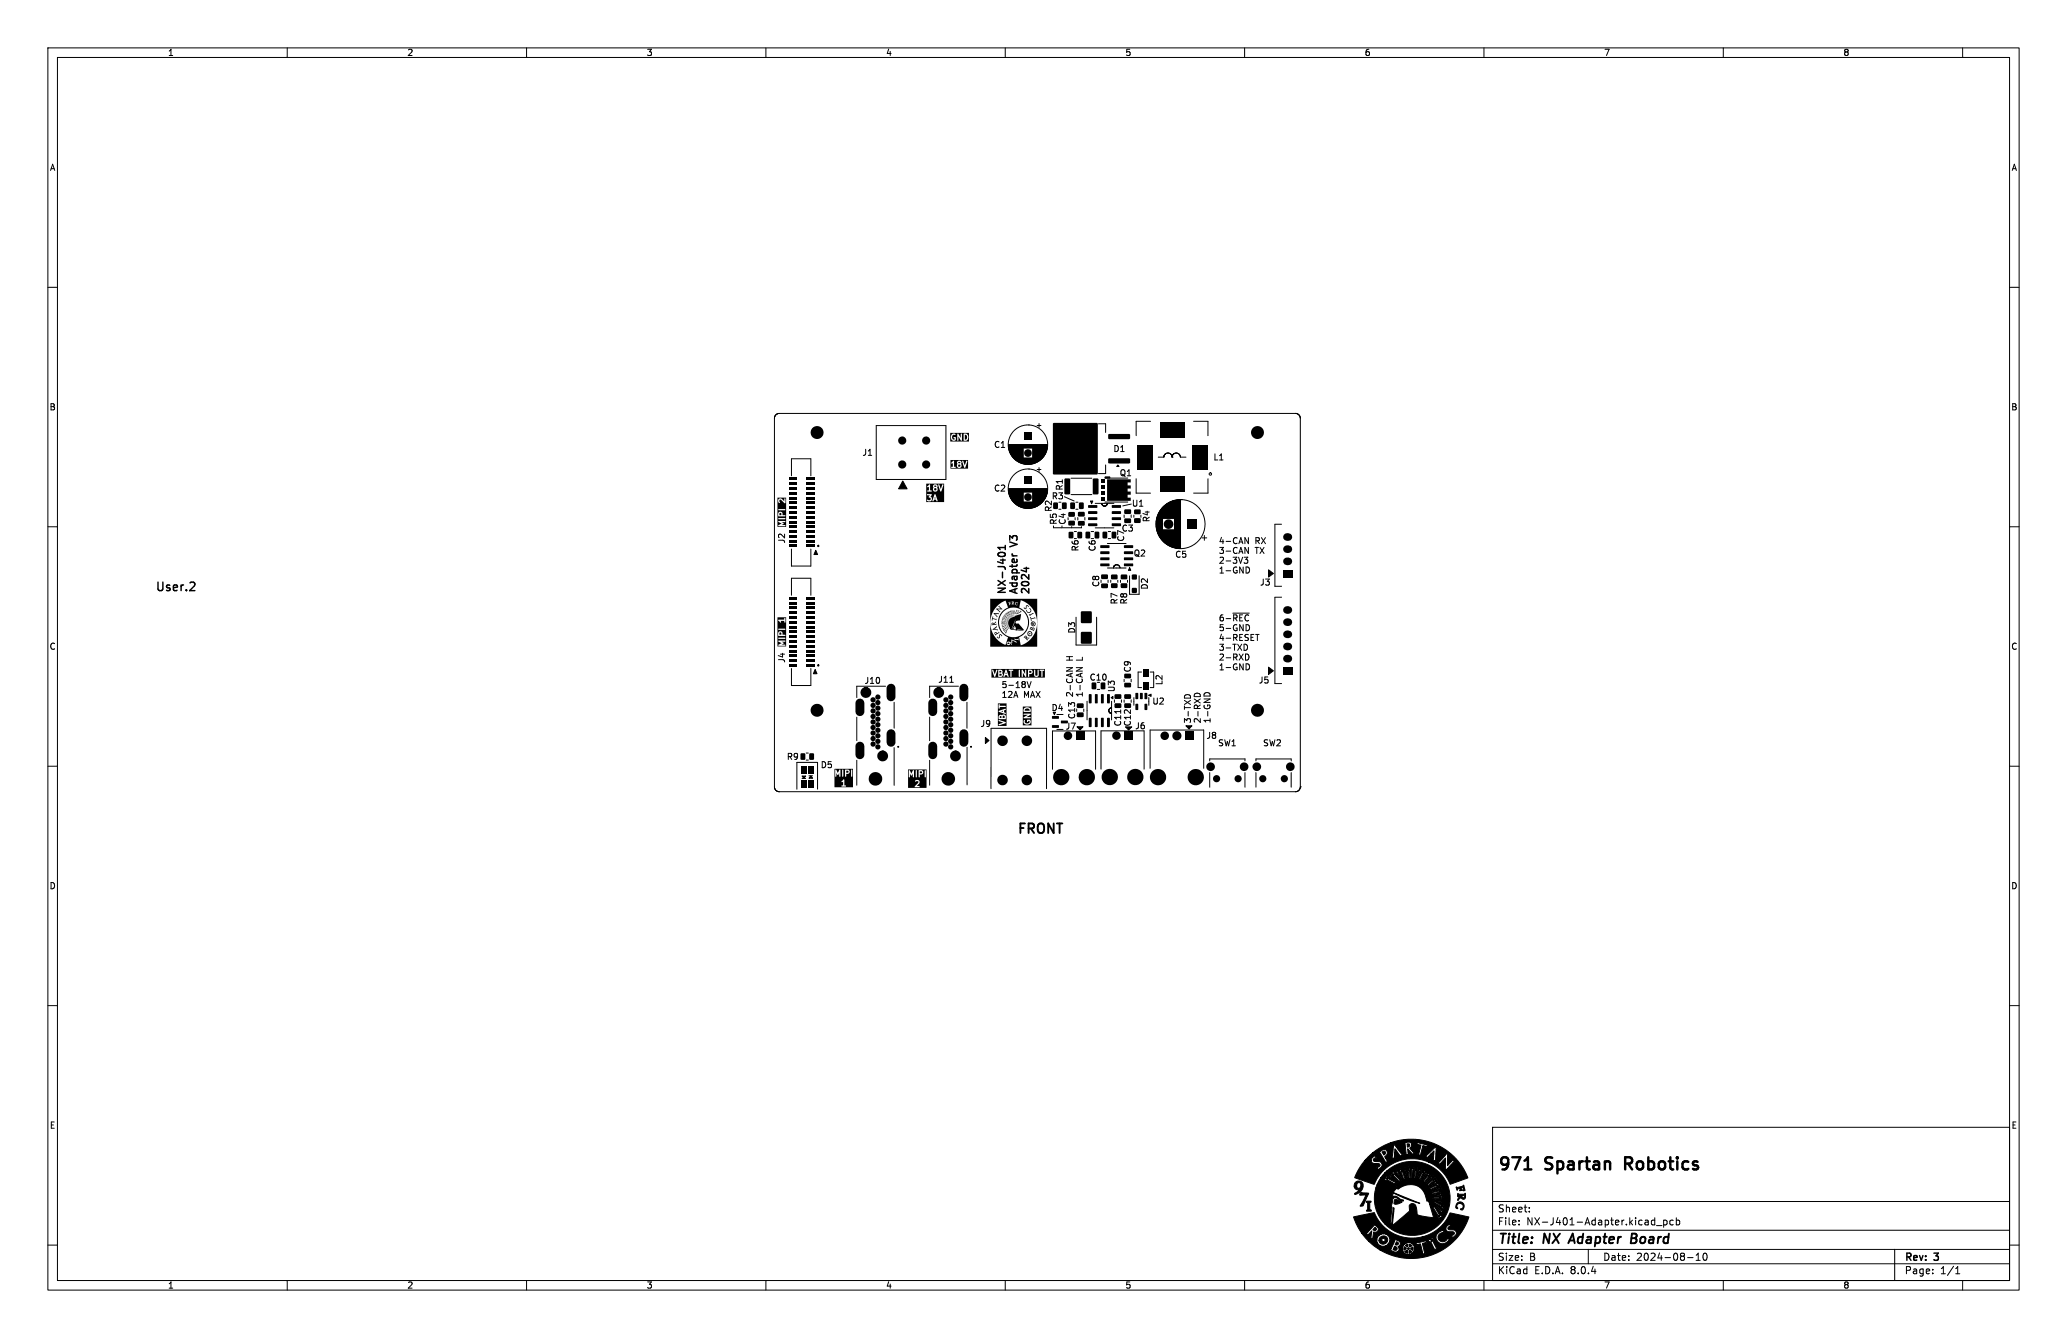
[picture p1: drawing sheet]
<svg xmlns="http://www.w3.org/2000/svg" width="432mm" height="279mm" viewBox="0 0 432 279" stroke-linecap="round" stroke-linejoin="round" font-family="sans-serif">
<defs><g id="words">
<g font-size="3.5">
<text x="312.8" y="245.1">971</text>
<text x="323" y="245.1">Spartan</text>
<text x="340.6" y="245.1">Robotics</text>
</g>
<g font-size="2.8">
<text x="212.3" y="174.2">FRONT</text>
<text x="312.8" y="260.3">Title:</text>
<text x="322.5" y="260.3">NX</text>
<text x="328.8" y="260.3">Adapter</text>
<text x="342.3" y="260.3">Board</text>
</g>
<text font-size="2.5" x="32.4" y="123.6">User.2</text>
<g font-size="2.1">
<text x="312.8" y="256.1">File:</text>
<text x="312.8" y="253.4">Sheet:</text>
<text x="318.9" y="256.1">NX-J401-Adapter.kicad_pcb</text>
<text x="312.8" y="263.5">Size:</text>
<text x="319.5" y="263.5">B</text>
<text x="334.8" y="263.5">Date:</text>
<text x="341.8" y="263.5">2024-08-10</text>
<text x="397.8" y="263.7">Rev:</text>
<text x="404.2" y="263.7">3</text>
<text x="312.8" y="266.3">KiCad</text>
<text x="320.5" y="266.3">E.D.A.</text>
<text x="328.1" y="266.3">8.0.4</text>
<text x="397.8" y="266.3">Page:</text>
<text x="405.3" y="266.3">1/1</text>
</g>
<g font-size="1.8">
<text x="35" y="11.9">1</text>
<text x="85" y="11.9">2</text>
<text x="135" y="11.9">3</text>
<text x="185" y="11.9">4</text>
<text x="235" y="11.9">5</text>
<text x="285" y="11.9">6</text>
<text x="335" y="11.9">7</text>
<text x="385" y="11.9">8</text>
<text x="10.3" y="35.9">A</text>
<text x="420.1" y="35.9">A</text>
<text x="10.3" y="85.9">B</text>
<text x="420.1" y="85.9">B</text>
<text x="10.3" y="135.9">C</text>
<text x="420.1" y="135.9">C</text>
<text x="10.3" y="185.9">D</text>
<text x="420.1" y="185.9">D</text>
<text x="10.3" y="235.9">E</text>
<text x="420.1" y="235.9">E</text>
<text x="35" y="269.3">1</text>
<text x="85" y="269.3">2</text>
<text x="135" y="269.3">3</text>
<text x="185" y="269.3">4</text>
<text x="235" y="269.3">5</text>
<text x="285" y="269.3">6</text>
<text x="335" y="269.3">7</text>
<text x="385" y="269.3">8</text>
</g>
</g></defs>
<g fill="none" stroke="#000" stroke-width=".21">
<path d="M10 10h411.8v259.4h-411.8zM12 12h407.8v255.4h-407.8zM60 10v2M110 10v2M160 10v2M210 10v2M260 10v2M310 10v2M360 10v2M410 10v2M10 60h2M419.8 60h2"/>
<path d="M161.9 86.8l-.1 .5 .1 77.5M162 86.8h-.1M162 86.7v.1M162.1 86.6l-.1 .1M162.4 86.4l-.3 .2M162.5 86.4h-.1M165.3 99.4v-3.6h4.1v3.6M180.8 93.8v1.1l-.4 .2M181.4 94.2l.3-.4v1.3M181.4 95.1h.7M183 88.9h14.6v11.2h-14.6zM208.7 92.3a.56 .56 0 0 0-.8 .5 .56 .56 0 0 0 .8 .5"/>
<path d="M209.2 93.4h.7M209.2 92.5l.3-.3v1.2M210.7 92.9h8.1M210.7 93h8.1M210.7 93.1h8.1M210.7 93.2h8.1M210.7 93.3h8.1M210.7 93.4h8.1M210.7 93.5h8.1M210.7 93.6h3M210.7 93.7h3M210.8 93.7h2.9"/>
<path d="M210.8 93.8h2.9M210.8 93.9h2.9M210.8 94h2.9M210.8 94.1h2.9M210.9 94.1h2.8M210.9 94.2h2.8M210.9 94.3h2.8M211 94.4h2.7M211 94.5h2.7M211 94.6h2.7M211.1 94.6h2.6M211.1 94.7h2.6"/>
<path d="M211.1 94.8h2.6M211.2 94.8h2.5M211.2 94.9h2.5M211.2 95h2.5M211.3 95.1h2.4M211.4 95.2h2.3M211.4 95.3h2.3M211.5 95.3h2.2M211.6 95.4h2.1M211.6 95.5h2.1M211.7 95.6h2M211.8 95.7h5.9"/>
<path d="M211.8 95.7h5.8M211.9 95.8h5.7M212 95.9h5.5M212 95.9h5.4M212.1 96h5.3M212.1 96h5.2M212.2 96.1h5M212.3 96.1h4.9M212.3 96.2h4.8M212.5 96.3h4.5M212.6 96.3h4.3M212.7 96.4h4.1"/>
<path d="M212.8 96.5h3.9M212.9 96.5h3.7M213 96.6h3.5M213.1 96.6h3.3M213.2 96.7h3.1M213.3 96.7h2.9M213.5 96.8h2.5M213.6 96.8h2.2M213.8 96.9h1.9M214.2 96.9h1.1M215.8 93.7h2.9M215.8 93.9h2.9"/>
<path d="M215.8 94.8h2.5M215.8 94.3h2.8M215.8 94h2.9M215.8 95.6h2M215.8 94.1h2.8M215.8 95.1h2.4M215.8 94.2h2.8M215.8 95.2h2.3M215.8 94.4h2.7M215.8 94.7h2.6M215.8 94.5h2.7M215.8 93.6h3"/>
<path d="M215.8 95.5h2.1M215.8 94.9h2.5M215.8 95.4h2.1M215.8 95.3h2.2M215.8 94.6h2.6M216.7 88.8h.8M216.7 98h.8M217.1 88.4v.8M217.1 97.6v.8M217.9 95.5h-2.1M218 95.3l-2.2 .1M218.1 95.1l-2.3 .1"/>
<path d="M218.2 95h-2.4M218.3 94.8l-2.5 .1M218.4 94.6l-2.6 .1M218.5 94.5h-2.7M218.6 94.3h-2.8M218.6 94.1l-2.8 .1M218.7 93.9l-2.9 .1M218.7 93.8h-2.9M218.8 93.6l-3 .1M223.7 99.9h4.4M229.5 88.5h1.5v1.8M230.8 99.8h4.8"/>
<path d="M231 97.1v1.8h-1.5M232.9 93a.64 .64 0 0 1 .7 .7 .64 .64 0 0 1-.7 .6zM234.1 93.4l.4-.4v1.3M234.1 94.3h.7M234.2 98.3l.3-.2a.43 .43 0 0 1 .5 .4v.4a.42 .42 0 0 1-.4 .5 .42 .42 0 0 1-.4-.5zM234.4 99.1l.7 .4M235.5 98.4l.4-.3v1.3M235.5 99.4h.7M237.3 100v3h3M240.3 88h-3v3M243.1 95.4l-1.1 .1M243.1 95.4h.1"/>
<path d="M243.1 95.3v.1M243.1 95.3h.1M243.2 95.2l-.1 .1M243.2 95.2h.1M243.2 95.1v.1M243.2 95.1h.1M243.3 95l-.1 .1M243.3 95h.1M243.3 94.9v.1M243.3 94.9h.1M243.4 94.9h-.1M243.4 94.8v.1"/>
<path d="M243.5 94.8h-.1M243.5 94.8h.1M243.5 94.7v.1M243.5 94.7l.4-.1 .5 .1 .4 .7M243.5 94.7h.1M244.9 95.4v.1M244.9 95.5h.1M244.9 95.4h.1M244.9 95.3v.1M244.9 95.3h.1M244.9 95.2v.1M244.9 95.2h.1"/>
<path d="M244.9 95.1v.1M244.9 95.1h.1M245 95l-.1 .1M245 95h.1M245 94.9v.1M245.1 94.9h-.1M245.1 94.8v.1M245.1 94.8h.1M245.2 94.8h-.1M245.2 94.8h.1M245.2 94.7v.1M245.3 94.7l.4-.1 .4 .1 .4 .3 .1 .5h1.1"/>
<path d="M245.3 94.7h-.1M249.3 88h3v3M252.3 100v3h-3M253.8 94.8v1.3h.6M254.8 96.1h.7M254.8 95.1l.3-.3v1.3M270.6 86.3h.1M270.6 86.3l-108.1 .1M270.6 86.3l.3 .1M270.9 86.4h.1M270.9 86.4l.4 .2M271.3 86.6l.1 .1"/>
<path d="M271.4 86.7l.2 .6v77M10 110h2M162.6 112.8l1.1 .1 .2 .4M163.9 111.5v.8l-.9-.8-.4 .3 .2 .5M165.3 114.7v3.5h4.1v-3.5M208.7 101.4a.56 .56 0 0 0-.8 .5 .56 .56 0 0 0 .8 .5M209.2 101.4l.5-.1 .2 .3-.8 1h.8M210.7 102.1h8.1M210.7 102.2h8.1M210.7 102.3h8.1M210.7 102.4h8.1M210.7 102.5h8.1"/>
<path d="M210.7 102.6h8.1M210.7 102.7h8.1M210.7 102.8h3M210.7 102.9h3M210.8 102.9h2.9M210.8 103h2.9M210.8 103.1h2.9M210.8 103.2h2.9M210.8 103.3h2.9M210.9 103.3h2.8M210.9 103.4h2.8M210.9 103.5h2.8"/>
<path d="M211 103.6h2.7M211 103.7h2.7M211 103.8h2.7M211.1 103.8h2.6M211.1 103.9h2.6M211.1 104h2.6M211.2 104h2.5M211.2 104.1h2.5M211.2 104.2h2.5M211.3 104.3h2.4M211.4 104.4h2.3M211.4 104.5h2.3"/>
<path d="M211.5 104.5h2.2M211.6 104.6h2.1M211.6 104.7h2.1M211.7 104.8h2M211.8 104.9h5.9M211.8 104.9h5.8M211.9 105h5.7M212 105.1h5.5M212 105.1h5.4M212.1 105.2h5.3M212.1 105.2h5.2M212.2 105.3h5"/>
<path d="M212.3 105.3h4.9M212.3 105.4h4.8M212.5 105.5h4.5M212.6 105.5h4.3M212.7 105.6h4.1M212.8 105.7h3.9M212.9 105.7h3.7M213.1 105.8h3.3M213.2 105.9h3.1M213.3 105.9h2.9M213.5 106h2.5M213.6 106h2.2"/>
<path d="M213.8 106.1h1.9M214.2 106.1h1.1M215.8 104.7h2.1M215.8 103.1h2.9M215.8 104.5h2.2M215.8 103.5h2.8M215.8 103.8h2.6M215.8 104.3h2.4M215.8 103.7h2.7M215.8 103.4h2.8M215.8 102.9h2.9M215.8 103.3h2.8"/>
<path d="M215.8 104.6h2.1M215.8 103.6h2.7M215.8 104.1h2.5M215.8 104.8h2M215.8 104h2.5M215.8 102.8h3M215.8 104.3h2.3M215.8 103.9h2.6M217.9 104.7h-2.1M218 104.5l-2.2 .1M218.1 104.4h-2.3M218.2 104.2h-2.4"/>
<path d="M218.3 104l-2.5 .1M218.4 103.9h-2.6M218.5 103.7h-2.7M218.6 103.5h-2.8M218.6 103.3l-2.8 .1M218.7 103.2h-2.9M218.7 103h-2.9M218.8 102.8l-3 .1M219 106.6v-.6l-.5-.1-.1 .7h1.2M219.4 107.4v.6l.6 .1v-.6l.6-.1 .1 .2-.1 .5M219.6 104.6v.8l-.9-.8-.3 .3 .1 .5M219.6 105.8l-.6 .5"/>
<path d="M220 103.6l.6-.1 .1-.5-.7-.1v1.3M220.1 109.3l-.1-.6-.5-.1-.1 .7h1.3M220.1 109.8v.4h5.8v-.2M220.3 103.6l.5 .6M220.7 108.5l-.6 .5M221.2 102.9h.8l-.5 .5 .4 .1v.6l-.2 .1-.5-.1M221.2 104.9h.4M221.2 106.3h.4M221.3 102.1v-.6h-.5l-.1 .6h1.2M221.4 108.5a.56 .56 0 0 0 .5 .8 .56 .56 0 0 0 .5-.8M221.7 107.5h.8M221.9 109.8v.4"/>
<path d="M221.9 100.6h-1.2l.3 .3M221.9 101.4l-.6 .4M221.9 100.2v.7M222.1 107.3v.8l-.9-.3M222.4 103.7l2 .9M223.1 108.1v.5M223.7 103.3h4.4M223.9 110v.2M224 113v.4l.3 .2h.7l.2-.2-.1-.4h-.6l-.1 .4 .3 .2M224.4 112.5h.5M224.4 111h.5M224.6 108.1v.5"/>
<path d="M224.6 114.8v-.6h-.5l-.1 .6h1.2M224.8 104.9h.4M224.8 106.3h.4M225.2 108.1v.5M225.2 114.1l-.6 .4M226.6 108.1v.5M227.5 113l.1 .4 .2 .2h.7l.3-.2-.1-.4h-.7v.4l.2 .2M227.6 114.1a.56 .56 0 0 0 .5 .8 .56 .56 0 0 0 .6-.8M227.9 112.5h.6M227.9 111h.6M228.8 105.1h3.9M228.8 110.2h3.9"/>
<path d="M230.2 105.1v.1M230.2 105.2h.1M230.2 105.2v.1M230.2 105.3h.1M230.2 105.3l.1 .1M230.3 105.4h.1M230.3 105.4v.1M230.3 105.5h.1M230.4 105.6h.1M230.5 105.6h.1M230.5 105.6l.1 .1M230.6 105.7h.1"/>
<path d="M230.7 105.7h.1M230.8 105.7h.1M230.8 104.8h4.8M230.9 105.7h-.1M230.9 105.7h.1M230.9 105.6v.1M231 105.6h-.1M231 105.6h.1M231.1 105.6h.1M231.2 105.5l-.1 .1M231.2 105.5h.1M231.2 105.4v.1"/>
<path d="M231.2 105.4h.1M231.3 105.4h-.1M231.3 105.4h.1M231.3 105.3v.1M231.3 105.3h.1M231.3 105.2v.1M231.3 105.2h.1M231.3 105.1v.1M231.3 105.1h.1M231.3 113.5h3.9M231.3 118.6h3.9M231.5 112.5h.5"/>
<path d="M231.5 111h.5M232.6 118.6h.1M232.6 118.5v.1M232.6 118.5h.1M232.6 118.4v.1M232.6 118.4h.1M232.7 118.3l-.1 .1M232.7 118.3h.1M232.7 118.2h.1M232.8 118.2h-.1M232.8 118.1v.1M232.8 118.1h.1"/>
<path d="M232.9 118.1h-.1M232.9 118.1h.1M232.9 118v.1M232.9 118h.1M233.4 117.9l-.5 .1M233.4 117.9h.1M233.4 117.9l.3 .2M233.6 112.1a.56 .56 0 0 0 .5 .8 .56 .56 0 0 0 .5-.8M233.7 118.1h.1M233.7 118.1l.1 .1M233.8 118.2h.1M233.8 118.2l.1 .1"/>
<path d="M233.9 118.3h.1M233.9 118.3v.2M233.9 118.5h.1M234 118.5v.1M234.7 111.3l-1.2-.5v.8M234.8 107.5v.6M235.4 109.8a.56 .56 0 0 0-.8 .5 .56 .56 0 0 0 .8 .5M235.8 109.6h.8l-.5 .5 .4 .1v.6l-.2 .1-.5-.1M236.3 107.5v.6M236.3 105.3l-1.7 .3M236.8 104.4v1.1l.2 .2h.2l.3-.2v-1.1M236.9 107.6v.4"/>
<path d="M237.1 115l.3-.2a.43 .43 0 0 1 .5 .5v.4a.42 .42 0 0 1-.4 .4 .42 .42 0 0 1-.4-.4zM237.3 115.8l.7 .4M238 105.7h.8M238 104.8l.4-.4v1.3M238.3 107.6v.4M238.4 115l.5-.2 .2 .4-.7 .9h.7M239.2 106.9h.9M239.5 108.7l-.1-.6h-.5l-.1 .6h1.3M239.7 106.7v.8l-.9-.3M240.1 108l-.6 .4M241.5 108.8v1.2M241.6 108.4v2.1"/>
<path d="M241.7 108.2v2.5M241.7 108.1v2.7M241.8 107.8v3.3M241.8 107.7v3.5M241.9 107.6v3.7M241.9 107.4v4.1M242 107.3v4.3M242 107.2v4.5M242.1 107.2v4.5M242.1 107v4.9M242.2 106.9v5.1M242.3 106.7v5.5"/>
<path d="M242.4 106.6v5.7M242.5 106.5v5.9M242.5 106.4v6M242.5 106.4v6.1M242.6 106.3v6.3M242.7 106.2v6.5M242.7 106.1v6.6M242.8 106.1v6.7M242.9 106v6.9M242.9 106v2.2M242.9 110.7v2.2M242.9 110.7l.1 2.3"/>
<path d="M243 105.9v2.3M243 105.8v2.4M243 110.7v2.3M243.1 105.8v2.4M243.1 110.7v2.4M243.1 110.7v2.5M243.1 105.7v2.5M243.2 105.7v2.5M243.2 110.7v2.5M243.3 110.7v2.6M243.3 105.6v2.6M243.4 105.5v2.7"/>
<path d="M243.4 110.7v2.7M243.5 110.7v2.8M243.5 105.4v2.8M243.6 105.4v2.8M243.6 110.7v2.8M243.6 110.7l.1 2.9M243.7 105.3v2.9M243.7 110.7v2.9M243.8 110.7v3M243.8 105.2v3M243.9 105.2v3M243.9 110.7v3"/>
<path d="M243.9 105.1v3.1M243.9 110.7v3.1M244 110.7v3.1M244 105.1v3.1M244.1 105.1v3.1M244.1 110.7v3.1M244.1 105v3.2M244.1 110.7v3.2M244.1 110.7l.1 3.2M244.2 105v3.2M244.2 110.7v3.2M244.3 104.9v3.3"/>
<path d="M244.3 110.7v3.3M244.4 104.9v3.3M244.4 110.7v3.3M244.5 110.7v3.4M244.5 104.8v3.4M244.6 104.8v3.4M244.6 110.7v3.4M244.7 110.7v3.5M244.7 104.7v3.5M244.8 104.7v3.5M244.8 110.7v3.5M244.8 110.7l.1 3.5"/>
<path d="M244.9 104.7v3.5M244.9 110.7v3.5M244.9 104.6v3.6M245 110.7v3.6M245 104.6v3.6M245.1 104.6v3.6M245.1 110.7v3.6M245.1 110.7l.1 3.6M245.2 104.6v3.6M245.2 110.7v3.6M245.3 104.5v3.7M245.3 110.7v3.6"/>
<path d="M245.3 110.7v3.7M245.4 104.5v9.9M245.5 104.5v9.9M245.6 104.5v9.9M245.7 104.4v10M245.7 104.4v10.1M245.8 104.4v10.1M245.9 104.4v10.1M246 104.4v10.1M246.1 104.4v10.1M246.2 104.4v10.1M246.3 104.4v10.1"/>
<path d="M246.4 104.4v10.1M246.5 104.4v10.1M246.5 115.2a.56 .56 0 0 0-.8 .5 .56 .56 0 0 0 .8 .6M246.6 104.4v10.1M247.7 115.1h-.6l-.1 .6 .6-.1 .1 .7-.2 .1-.5-.1M251.1 112.3h1M251.6 111.8v1M254.8 114.3h.8l-.4 .5 .3 .1v.6l-.2 .1-.5-.1M254.9 116.5l.4-.1 .3 .3-.8 .9h.8M254.9 119.7h.7M254.9 118.8l.3-.4v1.3M255.2 112.2l-.3 .9h.8"/>
<path d="M255.5 112.7v.8M256.1 119.2h1M256.1 115.1h1M256.1 113.1h1M256.1 117.1h1M257.6 116.4h.8l-.5 .4 .4 .2v.5l-.2 .1-.5-.1M258.4 118.5a.58 .58 0 0 0-.8 .5 .58 .58 0 0 0 .8 .5v-.4h-.2M258.4 112.4a.56 .56 0 0 0-.8 .5 .56 .56 0 0 0 .8 .5M258.4 114.4a.56 .56 0 0 0-.8 .5 .56 .56 0 0 0 .8 .6M258.7 116.4l.5 1.2 .4-1.2M258.8 113.5l.4-1.2 .4 1.2M258.8 115.6l.4-1.3 .4 1.3"/>
<path d="M258.9 115.2h.6M258.9 113.2h.6M259.7 118.4v1.3l-.7-1.3v1.3M259.9 116.4h.8l-.5 .4 .4 .2v.5l-.2 .1-.5-.1M260.3 118.4a.64 .64 0 0 1 .7 .6 .64 .64 0 0 1-.7 .7zM260.8 112.3v1.2l-.7-1.2v1.2M260.8 114.3v1.3l-.7-1.3v1.3M262.2 114.3h.7M262.4 112.9h.6v-.5l-.6-.1v1.2M262.5 114.3v1.3M262.7 112.9l.4 .6M263.2 114.3l.9 1.3"/>
<path d="M263.5 112.3l.9 1.2M264.1 114.3l-.9 1.3M264.4 112.3l-.9 1.2M267.7 109.5h-1.4v12.9h1.4M419.8 110h2M162.6 137.7l1.1 .1 .2 .4M163.1 136.6h.8M163.5 136.4v.8l-.9-.3M165.3 124.3v-3.5h4.1v3.5M165.3 139.6v3.6h4.1v-3.6M222.8 139.4h1.3l-1.3 .7h1.3M222.8 137.1h1.3"/>
<path d="M222.8 137.8h1.3M223.2 130.8v-.8l.5 .5 .1-.4h.6l.1 .2-.1 .5M223.3 131.5a.68 .68 0 0 1 .8-.2 .68 .68 0 0 1 .4 .7h-1.3zM223.4 137.1v.7M224.8 128.9v5.8h4.3v-5.8M224.8 139.4h1.3l-1.3 .7h1.3M226.1 137.2v.6h-1.3M228.4 121.5a.56 .56 0 0 0 .5 .8 .56 .56 0 0 0 .5-.8M228.8 120.6l-.2-.3-.3 .3v.2l.2 .3 .3-.3M228.8 120.6l.3-.3h.2l.2 .3v.2l-.2 .3h-.2l-.3-.3M228.8 120.6v.2M230 121.1v.5"/>
<path d="M231.5 121.1v.5M232 121.2v.4M232.8 125.9l-.1-.6-.5-.1-.1 .7h1.3M233.4 124.5l-1.3-.6v.9M233.4 125.2l-.6 .4M233.5 121.2v.4M234.1 121.2v.4M234.7 124.2l.2-.2h.2l.3 .2v.3l-.3 .2h-.2l-.2-.2M234.7 124.2l-.3-.2-.3 .2v.3l.3 .2 .3-.2M234.7 124.2v.3M234.8 125.9l-.1-.6-.5-.1-.1 .7h1.3M235 139.4a.56 .56 0 0 0 .5 .8 .56 .56 0 0 0 .5-.8"/>
<path d="M235.4 125.2l-.6 .4M235.4 138.2l.3 .2-.1 .4h-.6l-.1-.4 .2-.2h.7l.3 .2v.4M235.5 121.2v.4M236 120.2v3.9h2v-3.9M238.5 122.3a.68 .68 0 0 1 .8-.2 .68 .68 0 0 1 .4 .7h-1.3zM239.7 120.9v.8l-.9-.8-.4 .2 .2 .5M254.8 134.5h.8l-.4 .5 .3 .1v.6l-.2 .1-.5-.1M254.9 136.7l.4-.1 .3 .3-.8 .9h.8M254.9 139.9h.7M254.9 139l.3-.4v1.3M255.2 132.4l-.3 .9h.8M255.5 128.4l-.4 .1-.2 .2v.7l.2 .3 .4-.2v-.6h-.4l-.2 .2"/>
<path d="M255.5 132.9v.9M255.5 130.4h-.6v.6h.6v.6l-.2 .1-.4-.1M256.1 135.3h1M256.1 139.4h1M256.1 137.4h1M256.1 131.2h1M256.1 133.3h1M256.1 129.2h1M257.5 134.5h.8M257.5 128h3.5M257.7 137.2h.6l.1-.5-.7-.1v1.2M257.7 133.1h.6l.1-.5-.7-.1v1.3"/>
<path d="M257.7 129.1l.6-.1 .1-.5-.7-.1v1.3M257.9 134.5v1.3M258 129.1l.4 .6M258 133.1l.4 .7M258 137.2l.4 .6M258.4 130.5a.58 .58 0 0 0-.8 .6 .58 .58 0 0 0 .8 .5v-.4h-.2M258.4 138.7a.58 .58 0 0 0-.8 .6 .58 .58 0 0 0 .8 .5v-.5h-.2M258.6 134.5l.8 1.3M258.9 136.6l.8 1.2M259 133.1h.4M259 129h.4M259.4 134.5l-.8 1.3"/>
<path d="M259.6 132.5h-.6v1.3h.6M259.6 128.4h-.6v1.3h.6M259.7 130.4v1.3l-.7-1.3v1.3M259.7 138.6v1.3l-.7-1.3v1.3M259.7 136.6l-.8 1.2M259.9 134.5a.64 .64 0 0 1 .7 .7 .64 .64 0 0 1-.7 .6zM260.2 136.6a.64 .64 0 0 1 .7 .6 .64 .64 0 0 1-.7 .6zM260.3 130.4a.64 .64 0 0 1 .7 .7 .64 .64 0 0 1-.7 .6zM260.3 138.6a.64 .64 0 0 1 .7 .7 .64 .64 0 0 1-.7 .6zM260.8 132.5h-.5l-.2 .2 .1 .3 .5 .3v.3l-.6 .1M260.9 128.5a.56 .56 0 0 0-.8 .5 .56 .56 0 0 0 .8 .5M261.3 133.1h.5"/>
<path d="M261.9 132.5h-.6v1.3h.6M262.3 132.5h.7M262.7 132.5v1.3M263.9 120.9l-.1 1.1-.4 .2M264.4 120.9h.8l-.5 .5 .4 .1v.6l-.2 .1-.5-.1M267.7 124.7h-1.4v18h1.4M10 160h2M164.7 158l.6-.1v-.5l-.6-.1v1.3M165 158l.4 .6M166.6 157.9l-.2 .2-.4-.1-.1-.6 .5-.1 .2 .3v.7l-.2 .2-.4 .1M168.4 158.7h.5M168.4 157.3h.5"/>
<path d="M171.8 159a.64 .64 0 0 1 .7 .7 .64 .64 0 0 1-.7 .6zM173.6 159h-.6v.6h.6v.6l-.1 .1-.5-.1M179 149.8v4.9M179 158.8v5.2M181.3 141.4l-.1 1.1-.4 .2M181.8 141.8l.4-.4v1.3M181.8 142.7h.7M183.2 141.6l.1-.2a.68 .68 0 0 1 .5 .7 .68 .68 0 0 1-.5 .6l-.3-.5zM185 143.3h-6v2.4M186.8 146.7v5.4M186.8 156.1v7.9M194.2 149.8v4.9"/>
<path d="M194.2 158.8v5.2M196.7 141.2l-.1 1.1-.4 .2M197.2 142.5h.7M197.2 141.6l.4-.4v1.3M198.4 142.5h.7M198.4 141.6l.4-.4v1.3M200.2 143.3h-6v2.4M202 146.7v5.4M202 156v7.9M205.5 150.4l-.1 1.1-.4 .2M206.8 151l-.3 .2h-.3l-.1-.6 .4-.2 .3 .3-.1 .7-.2 .2-.3 .1M209.5 145.6h.7"/>
<path d="M209.5 144.7l.3-.3v1.2M210.1 142.3h-.6v.6h.6v.6l-.1 .1-.5-.1M210.7 144.5l.5-.1 .2 .3-.8 .9h.8M210.7 143.1h1M211.8 145.6l.4-1.2 .4 1.2M211.9 145.3h.6M212.3 143.6h.7M212.3 142.7l.3-.4v1.3M213.7 142.9l-.2 .2v.3l.2 .2 .4-.1 .1-.1-.1-.4-.1-.1M213.7 142.9l-.2-.3 .2-.3h.3l.2 .3-.2 .3M213.7 142.9h.3M214 145.6v-1.2l.4 .9 .5-.9v1.2"/>
<path d="M214.6 142.3l.4 1.3 .4-1.3M215.3 145.6l.4-1.2 .4 1.2M215.4 145.3h.6M216.4 144.4l.9 1.2M217.3 144.4l-.9 1.2M220 147.1a.64 .64 0 0 1 .7 .6 .64 .64 0 0 1-.7 .7zM220.8 152.3h1.3M220.8 149.2h1.3M221.5 147l-.3 1h.8M221.8 147.5v.9M222.9 141.8a.56 .56 0 0 0 .5 .8 .56 .56 0 0 0 .5-.8M223.2 147.5v-.8l.5 .4 .1-.3h.6l.1 .2-.1 .5"/>
<path d="M223.3 151l-.1 1.1-.4 .2M223.3 149.1a.56 .56 0 0 0 .6 .8 .56 .56 0 0 0 .5-.8M223.6 143.1v1M223.7 140.7v.6M223.8 151h.8l-.5 1.3M224.1 144.6v.8l-.9-.8-.4 .3 .1 .4M224.1 140.6l-1.3 .4 1.3 .4M224.5 147.9v.7M224.5 148.3h-1.3l.4 .3M224.9 148v.6M225 141.8a.56 .56 0 0 0 .5 .8 .56 .56 0 0 0 .5-.8M225.6 143.1v1"/>
<path d="M225.7 140.7v.6M226.1 145h-1.3l.4 .3M226.1 144.6v.7M226.1 140.6l-1.3 .4 1.3 .4M226.4 148v.6M227.1 146.4v3.9M228.7 140.9a.56 .56 0 0 0-.8 .5 .56 .56 0 0 0 .8 .5M229.1 142h.8M229.1 141.1l.4-.3v1.2M229.2 142.5h.5M229.2 144h.5M230.5 140.9l.2-.1a.68 .68 0 0 1 .4 .6 .68 .68 0 0 1-.4 .6l-.4-.5z"/>
<path d="M231.5 143v-.8l.5 .4 .1-.3h.6l.1 .2-.1 .5M231.5 143.5h1.1l.2 .2v.3l-.2 .2h-1.1M231.6 148.4v.1M231.6 148.3v.1M231.6 148.5h.1M231.6 148.5l.1 .1M231.7 148.2l-.1 .1M231.7 148.6h.1M231.7 148.2h.1M231.7 148.6v.1M231.7 148.7h.1M231.8 148l-.1 .2"/>
<path d="M231.8 148.7v.1M231.8 148.8h.1M231.8 148h.1M231.9 147.9l-.1 .1M231.9 148.8v.1M231.9 148.9h.1M231.9 147.9h.1M232 148.9h.1M232 147.8l-.1 .1M232.1 148.9h.1M232.1 147.8h-.1M232.1 148.9v.1"/>
<path d="M232.1 149h.1M232.2 149h.1M232.2 147.8h-.1M232.2 147.8h.1M232.2 146.4v3.9M232.8 146.1v.6M233 150.6a.56 .56 0 0 0 .5 .8 .56 .56 0 0 0 .5-.8M234.1 149.8h-1.3l.4 .4M234.1 148.2v.8M234.1 149.4v.8M234.1 148.6h-1.3l.4 .4M234.3 146.1v.6"/>
<path d="M234.8 141.8v.6M234.8 146.1v.6M235 150.6a.56 .56 0 0 0 .5 .8 .56 .56 0 0 0 .5-.8M236.1 148.2v.8l-.9-.8-.3 .3 .1 .5M236.1 149.4v.8M236.1 149.8h-1.2l.3 .4M236.3 141.8v.6M236.3 146.1v.6M236.9 145.7v1.6M237.8 150.9v1.1l-.5 .2M238.5 140.3h-.7v3.3h.7M239 150.9l-.4 .1-.2 .2v.7l.2 .3 .4-.1v-.6l-.4-.1-.2 .2"/>
<path d="M240 145.7v1.6M240.3 140.3h.7v3.3h-.7M241 145.8v1l.3 .2h.2l.3-.2v-1M242.3 145.9l.5-.1 .2 .3-.7 .9h.7M242.7 141.1v.8l-.9-.8-.3 .2 .1 .5M242.7 142.2v.6h-1.2M247.4 150.9v-.8l.5 .4 .1-.4h.6l.1 .2-.1 .6M247.4 147.4v.7M247.4 146.3l1.3 .8M247.4 147.8h1.3M247.5 145.3a.68 .68 0 0 1 .8-.2 .68 .68 0 0 1 .4 .7h-1.3zM248.2 148.6v.9"/>
<path d="M248.7 146.3l-1.3 .8M249.5 146l1.2 .8M249.7 144.9a.66 .66 0 0 1 .7-.1 .66 .66 0 0 1 .3 .7h-1.2zM250.1 148v-.7h-.5l-.1 .7h1.2M250.3 148.6v.9M250.7 150.1v.8l-.9-.8-.3 .2 .1 .5M250.7 146l-1.2 .8M250.7 147.2l-.6 .4M251.5 146h1.3l-1.3 .7h1.3M251.6 147.3a.58 .58 0 0 0 .6 .7 .58 .58 0 0 0 .5-.8h-.5v.3M251.7 144.7a.66 .66 0 0 1 .8 0 .66 .66 0 0 1 .3 .7h-1.3zM252.3 148.6v.9"/>
<path d="M252.7 152.9l-.1 1.1-.4 .2M252.7 158.9v-.4h7.4v.4M252.8 150.4h-1.3l.4 .4M252.8 150.1v.7M253.5 153.5l-.3-.3 .3-.3 .3 .1 .2 .2-.3 .3M253.5 153.5l-.3 .2v.3l.3 .2 .3-.1 .2-.1-.1-.4-.2-.1M253.5 153.5h.2M255.4 154.5h-.5l-.2 .2 .1 .3 .6 .3v.3l-.7 .1M255.9 154.5l.3 1.2 .2-.9 .2 .9 .3-1.2M257.4 155.7h.7M257.4 154.8l.3-.3v1.2M262.4 158.9v-.4h7.3v.4"/>
<path d="M263.6 141.4v1.1l-.4 .1M264.8 154.5h-.5l-.2 .2 .1 .3 .6 .3v.3l-.7 .1M264.9 141.4h-.7v.6l.6-.1 .1 .6-.2 .1-.5-.1M265.2 154.5l.4 1.2 .2-.9 .2 .9 .3-1.2M266.8 154.6l.4-.1 .3 .3-.8 .9h.8M419.8 160h2M161.9 164.8h.1M161.9 164.8l.3 .3M162.2 165.1v.1M162.2 165.2l.6 .1h108.1M166.5 164.8v-5.6h4.3v5.6M167.5 162.6h.8"/>
<path d="M169 162h.8M207 164.7v-12.6h11.6v12.6M219.9 160.6v-8h9v8M230 160.6v-8h9v8M240.3 160.4v-8h11.2v8M252.7 161.3v3.1M260.1 161.3v3.1M262.4 161.3v3.1M269.7 161.3v3.1M270.9 165.3h.1M271.2 165.2l-.3 .1M271.2 165.1v.1"/>
<path d="M271.6 164.3h.1M271.6 164.3l-.1 .4-.3 .4M10 210h2M419.8 210h2M311.8 235.4h108v32h-108zM10 260h2M311.8 256.9h108M311.8 250.9h108M317.3 255.6v.2M317.3 254.9v.1M319.5 252.9v.2M319.5 252.2v.1"/>
<path d="M345.5 254.8l.2 .1M345.7 254.3v1.5M345.7 255.7l-.2 .1M346 255.9h1.2M347.5 254.8v1.5M347.5 254.9l.5-.1 .3 .3-.2 .6h-.6M349.5 254.9l-.4-.1-.3 .3 .2 .6h.5M350.2 254.9l.4-.1 .3 .3-.1 .6h-.6M350.2 254.3v1.5M419.8 260h2M60 267.4v2M110 267.4v2"/>
<path d="M160 267.4v2M210 267.4v2M260 267.4v2M310 267.4v2M311.8 263.9h108M311.8 260.9h108M331.8 260.9v3M352.5 262.6h1.2M354.3 263.2h.9M354.3 262.1l.5-.4v1.5M356 261.8l.1-.1a.8 .8 0 0 1 .5 .7 .8 .8 0 0 1-.5 .8 .99 .99 0 0 1-.1-1.4zM360 267.4v2"/>
<path d="M395.8 260.9v6.5M403.8 265.8v.2M403.8 265.1v.1M408.5 266h.9M408.5 264.9l.5-.4v1.5M410 267.4v2"/>
<circle cx="214.7" cy="92.9" r="4.1"/>
<circle cx="252.8" cy="99" r=".25"/>
<circle cx="170.9" cy="114" r=".14"/>
<circle cx="214.7" cy="102.1" r="4.1"/>
<circle cx="246.6" cy="109.4" r="5.1"/>
<circle cx="170.9" cy="139" r=".14"/>
<circle cx="187.6" cy="156" r=".1"/>
<circle cx="202.9" cy="156" r=".1"/>
</g>
<path d="M328.5 257.6l-.9 2M340.8 258.6h.7M341.5 258.6l.2 .1M341.6 257.6h-.7l-.2 2 .9-.1M341.7 258.5l-.2 .1" fill="none" stroke="#000" stroke-width=".4"/>
<path d="M318.5 244.2h1.4M339.5 243h1M340.5 241.7h-1v2.5" fill="none" stroke="#000" stroke-width=".51"/>
<g fill="#000" stroke="#000" stroke-width=".21">
<path d="M230.8 99.6h1v.2h-1zM233.5 97.1l.3 .3h-.5zM170.4 114.9l.4 .9h-.8zM188.6 100.4l.9 1.7h-1.8zM227.8 104.6h.5l-.3 .6zM236 118.5l.2 .6h-.5zM265 119l1 .8-1 .7zM170.3 139.8l.4 .9h-.8zM205.9 154l.7 .6-.7 .7zM220 148.7h.5l-.2 .5zM225 151.8h1.2l-.6 .6zM232.1 145.7l.4-.3v.5z"/>
<path d="M235.1 151.8h1.3l-.6 .6zM239.9 145.2l.6-.2v.4zM247.7 151.6h1.3l-.6 .6zM265 139.3l1 .8-1 .7zM167.5 162h.8l-.4 .6zM169.4 162l.4 .5h-.8zM293.9 238.9a.36 .36 0 0 1 .6 .2 .36 .36 0 0 1-.4 .4zM285.8 241.6l.9-.8h1.2a.81 .81 0 0 1 .8 .7l.4 .6a.46 .46 0 0 1 .1 .7l.9-.4-.1-.1-.2 .1-.4-.6h1.3v.1l.8-.2-.2-.1v-.8h.5a.16 .16 0 0 0 0-.2 .16 .16 0 0 0-.3 0l-.2 .2 .1-.9 .7 .9a.39 .39 0 0 1 .2 .7h5.4l.8 .3-.1-.3 .4-.5 .5 .2-.1-.3-.4 .1 .8-.7-.1 1.2a.38 .38 0 0 1-.3 .6l.8 .4 .1-.1-.2-.3 .1-2.4a.42 .42 0 0 0-.6 .3l-1.7 1.5h-5.4l.6-.2h4h-4l.2-.1v-.1h-.3l-1.4-1.9a.21 .21 0 0 0-.3-.2 .21 .21 0 0 0 0 .4l-.3 2.3-1.4 .1a.22 .22 0 0 1-.1-.3 .22 .22 0 0 1 .2-.2l.3-.3v-.4a.71 .71 0 0 0-.6-.6 .71 .71 0 0 0-.7 .4l-.6 .4h-1.2l2.1-1.4 1.8-.8h2.7v.2h.2l.2 2.1-.2 .2 .9-.1-.2-.1-.2-1 1 1.1 .6-.1-.3-.2-.6-.7a.27 .27 0 0 1-.2-.2 .27 .27 0 0 1 .3-.3l.1-.5 1.6 .1a.24 .24 0 0 1 .3 0 .24 .24 0 0 1 0 .3l-.3 1.2a.24 .24 0 0 1-.1 .3 .24 .24 0 0 1-.3 0l.1 .2 .7 .2 .1-.2a.27 .27 0 0 1-.2-.2 .27 .27 0 0 1 .1-.3l.3-1.4 .7 .2-.1 .1a.39 .39 0 0 0 .4-.5h-.2l-1.6-.3a.16 .16 0 0 0-.2-.2 .16 .16 0 0 0-.1 .2l-.1 .3h-1.1a.9 .9 0 0 0-1.3-.4h-3a12.7 12.7 0 0 1 16 7.4l-3.7 1.3a8.4 8.4 0 0 0-4.5-4.6h1.9l.7 .5-.1-.2 1.1-1.2-.1 2.5h.2l1.1-1.2a.55 .55 0 0 1 .8-.4l-.6-.7-.2 .1 .2 .3-1 1 .1-2.2-.5-.4h-.2l.2 .2-.1 .3-1.3 1.4-.2-.1-2 .1a8.7 8.7 0 0 0-11.4 4.6l-4-1.4a12.4 12.4 0 0 1 2.2-3.6h1.2l.4 .6 .8 .1a.44 .44 0 0 1 .6 .4 .44 .44 0 0 1-.6 .3l.4 .6 .2-.3a.87 .87 0 0 0 .5-1l-.5-.4h-.5a.48 .48 0 0 1-.6 0 .48 .48 0 0 1-.1-.6l.5-.2-.3-.5-.7 .6-.1 .4h-1.2zM283.1 246.9a1.01 1.01 0 0 1 1.4 0 1.01 1.01 0 0 1 .1 1.4 1.54 1.54 0 0 1-1.6 1.1v-.2l1-.7a.86 .86 0 0 1-1.1-.8h.5a.47 .47 0 0 0 .6 .4 .47 .47 0 0 0 .3-.7 .48 .48 0 0 0-.6-.4 .48 .48 0 0 0-.3 .7h-.5zM284.3 249l1.2 .1a.28 .28 0 0 1 .4 .1 .28 .28 0 0 1-.2 .4l-.7 1.6a.65 .65 0 0 1-.8 .7l1.2-2.4-.9 .1a.29 .29 0 0 1-.5-.1 .29 .29 0 0 1 .2-.4zM285.4 250.8h.7a.19 .19 0 0 1 .3 .2 .19 .19 0 0 1-.2 .2l-.1 .8a.51 .51 0 0 0 .4 .8l-.1 .1h-.7a.2 .2 0 0 1-.2-.1 .2 .2 0 0 1 .2-.3v-.8a.45 .45 0 0 0-.3-.7zM282.8 254.1l2.7-.6a2.25 2.25 0 0 1 1.6-.2 8.5 8.5 0 0 0 10 5h2.9l.1 .6 .4 .7h.3a1.34 1.34 0 0 0 1.8-.9l-.1-.2-.4 .6a.99 .99 0 0 1-1.6-.4 .99 .99 0 0 1 1-1.4l.2 .2a.42 .42 0 0 0-.2-.6 .42 .42 0 0 0-.6 .2l-.8 .7-.1 .5h-2.9l.6-.2a8.4 8.4 0 0 0 2.8-1.6h1.5l.3 .6 .9 .1a.42 .42 0 0 1 .6 .4 .42 .42 0 0 1-.6 .3l.3 .6 .2-.3a.73 .73 0 0 0 .4-1.1l-.4-.3h-1.1a.42 .42 0 0 1 0-.6 .42 .42 0 0 1 .5-.1l-.4-.5-.5 .5-.2 .4h-1.5l.2-.1a9.5 9.5 0 0 0 2.2-3.1l3.9 .9a12.7 12.7 0 0 1-18.6 6.8h2.1l1.4 .5 .3-.1 .3-.7h.6l.1 .1-.1 .1 .2 .3-.1 .1h.1l.1 .3h.1v.2l.7 .3 .1-.1 .3 .1 .9-.5-.1-.1 .3-.2-.1-.1 .1-.1v-.3l.1-.1-.1-.1h.1l-.2-.2 .1-.2-.1-.1-.1-.3-.2 .1 .1-.2-.5-.1-.1-.2h1.2l.2 .6 .7-.3 .4 1.6a.23 .23 0 0 1 .1 .3 .23 .23 0 0 1-.2 .1l.1 .2 .8-.2v-.2h-.3l-.3-1.2a.41 .41 0 0 1-.1-.6 .41 .41 0 0 1 .6-.1h.2l-.1-.5h.5l.5 .3 .7 1.3a.21 .21 0 0 0 .2 .3 .21 .21 0 0 0 .2-.3l-.3-.8a1.17 1.17 0 0 1-.2-1.3h-.1a.22 .22 0 0 0-.3-.2 .22 .22 0 0 0-.1 .4l-.3 .1v-.4l-.3 .6-.6-.1-.1 .1-1.6 .4h-2.3v.1l-.1-.1v.2l-.4 .1-.1 .3-.1-.1-.2 .7h-.6l-.3-.4a.69 .69 0 0 0 .5-.8 .69 .69 0 0 0-.7-.6l-.5-.1 .1 .3-.2 .5-.6 1.3-.2-.1-.1 .2h-2.1l-2.2-1.8 1.7 .1 .1 .3-.2 .2h.4v.4l.2-.1 .4 .1v.2l.4-.2 .2 .2 .1-.2 .2-.1 .3 .1a.36 .36 0 0 1 .4-.5v-.2l.3-.3a.28 .28 0 0 1-.2-.2 .28 .28 0 0 1 .2-.3 .28 .28 0 0 1-.3-.2 .28 .28 0 0 1 .2-.3 .31 .31 0 0 1-.4-.1 .31 .31 0 0 1-.1-.4h-.1a.28 .28 0 0 1-.3 .1 .28 .28 0 0 1-.1-.3 .34 .34 0 0 1-.4 .2 .34 .34 0 0 1-.3-.2 .3 .3 0 0 1-.2 .3 .3 .3 0 0 1-.3-.1v.2l-.2 .2h-.3a.31 .31 0 0 1 .1 .4 .31 .31 0 0 1-.4 .1 .3 .3 0 0 1 .3 .3 .3 .3 0 0 1-.3 .3h-1.4l-1.6-1.8h.9l.6 .6v-.3l.7-.7-.2 1.4 .5 .4-.1-.3 .1-1a.35 .35 0 0 1 .6-.2 .71 .71 0 0 0 .4-.8 .71 .71 0 0 0-.5-.6l-.4-.2v.2l-1.4 1.6-1.2-.1-1.1-1.8z"/>
<path d="M287.2 256.3l.3 .3v.2a.4 .4 0 0 1-.7 0zM288.3 258.4a.9 .9 0 0 1 1.4 0 .9 .9 0 0 1-.1 1.3 .9 .9 0 0 1-1.3-.2l-.2-.5h.5l.4 .3 .3-.1v-.4a.37 .37 0 0 0-.4-.2 .37 .37 0 0 0-.3 .4h-.5zM288.7 240.6a.37 .37 0 0 1 .7 0 .37 .37 0 0 1-.4 .5zM289.7 246l.2 .2-.2-.2h.1l.1 .2h-.2v-.2l.2 .2zM290.9 245.1l.3 .1-.1 .2-.2-.1h.2l-.2-.1 .2 .1zM291.4 250.5h.3l1.2 .5-.1 .1a1.82 1.82 0 0 1-1.5 .3l-.1-.1zM291.7 259.3a.37 .37 0 0 1 .4 .5 .37 .37 0 0 1-.6 .1zM292.8 244.5h.1v.2h-.1l.1-.1-.1-.1-.1 .2zM294.1 244.2l.2 .2-.2-.2 .2 .2-.1-.2h.1l.1 .2h-.2zM294.4 259.8l.6 .3-.2 .1a.25 .25 0 0 1-.3 .1 .25 .25 0 0 1-.1-.3zM289.3 244.9l.4-.3h1.8l1.3 1.8 .2-.1 3.6 .1 .9-1.6a.38 .38 0 0 0 .1-.6l-.1 .3h-.2v-.3l-.3 .3v.5l-.6 1.3h-3.4l-1.1-2h.4l.4 .5 .6 1.5h2.8l.8-2-.1-.3a.16 .16 0 0 1 0 .2 .16 .16 0 0 1-.2 0 .16 .16 0 0 1 0-.2l-.7 2.2h-2.4l-.5-1.3 .1-.6-.3-.3h.4l.2 .4 .5 1.8 .2-.1-.4-1.9h.3l.2 .4 .2 1.5 1.2 .1 .3-1.5 .2-.4-.1-.5-.1 .3-.2-.1 .1-.3a.57 .57 0 0 0-.2 .9l-.2 1.5h-.8l-.2-1.6 .2-.5h.2l.1 .3v1.8h.2l.1-2.3a.18 .18 0 0 1-.2 .2 .18 .18 0 0 1-.1-.3l-.1 .3h-.2l-.3-.4 .1 .3-.2 .1-.2-.2v.4h-.3l-.2-.4v.3l-.2-.2-.5 .1-.1 .3h-.1l-.1-.3-.2 .3h-.5a.18 .18 0 0 1 0 .3 .18 .18 0 0 1-.2 0 .18 .18 0 0 1-.1-.2v.2h-1.8a7.8 7.8 0 0 1 11 .2 7.8 7.8 0 0 1-.3 11.1 8.1 8.1 0 0 1-11-.3l1 .1 .3-.3 .4-3.2 .1 .1-.3 3.6 3.2-2.7a.76 .76 0 0 0 .3-1.1 .74 .74 0 0 1 .7-.8 .74 .74 0 0 1 .8 .8l.2 1.4a6.7 6.7 0 0 0 3.3 .8l-.6-2.3h.5l1 1.7 .1 .6 .4 .3v-.4h.2l.1 .3a.55 .55 0 0 0 .1-.6 .55 .55 0 0 0-.6-.3l-1-1.7-.8 .1-.1-.5h.6l.4 .2 1.5 1.6h.2l-.2-.2h.3v-.2l-.8-.4-1-1.2-.3-.1 .2 .2-.1 .2-.8-.1-.2-.5h.9l1.5 .9a.49 .49 0 0 0 .3 .4 .49 .49 0 0 0 .5-.1l-.3-.1 .1-.2 .3 .1-.3-.4h-.5l-1.5-.8-.1 .2h-.9v-.2a.44 .44 0 0 1-.6-.5 3.5 3.5 0 0 0-5.8-2l-.4-.2-.7 .9 5.6 2.3-3.2-1.1-2.4-1.2v1a1.03 1.03 0 0 1 1.5 .4l.7 .2v.2l-.6-.1-1.1-.7-.5 .2-.4 1.8 .2 .1-.4 3.5h-1a7.6 7.6 0 0 1-2-7.6l4.6 .1a4 4 0 0 1 5.2 .1 4.8 4.8 0 0 1 1.1 2.4l-.1-.6h.4l.1 .4 .1-.1a.35 .35 0 0 0-.1-.4 .35 .35 0 0 0-.5 0l-.1-.2a.3 .3 0 0 1-.1-.4 .3 .3 0 0 1 .4-.1l.1 .3h.1a.37 .37 0 0 0-.2-.5 .37 .37 0 0 0-.4 .2l-.3-.4a.22 .22 0 0 1 0-.3 .22 .22 0 0 1 .4 .1v.1h.2l-.2-.5-.6 .2-.1-.1a.32 .32 0 0 1-.3-.3 .32 .32 0 0 1 .3-.3l.2 .2h.2l-.4-.4-.2 .2a.5 .5 0 0 1-.8-.2 .24 .24 0 0 1 .1-.4 .24 .24 0 0 1 .4 .2h.1a.42 .42 0 0 0-.6-.4 .36 .36 0 0 1-.1 .4 .36 .36 0 0 1-.5 0 .3 .3 0 0 1-.3-.2 .3 .3 0 0 1 0-.3h.5l-.7-.2v.5h-.5a.33 .33 0 0 1-.4 0 .33 .33 0 0 1-.1-.4h.5v-.1h-.3a.25 .25 0 0 0-.4 .1 .25 .25 0 0 0 .1 .4l-1 .2-.1-.3 .5-.2h-.3a.25 .25 0 0 0-.3 .2 .25 .25 0 0 0 .1 .3l-.8 .5-.2-.4 .4-.3-.5 .3v.1a.26 .26 0 0 1 .2 .3 .26 .26 0 0 1-.2 .2h-4.6l.3-.6h3.8l.4 .5 .1-.1a.33 .33 0 0 1-.2-.4 .33 .33 0 0 1 .4-.3 .28 .28 0 0 1 .3-.1 .28 .28 0 0 1 .2 .3 .28 .28 0 0 1-.4 .2h.2a.33 .33 0 0 0 .4-.2 .33 .33 0 0 0-.2-.4l.6-.2a.27 .27 0 0 1 .4-.1 .27 .27 0 0 1 0 .4 .27 .27 0 0 1-.3 .1l.3-.1a.3 .3 0 0 0 .3-.1 .3 .3 0 0 0-.1-.4h1.1v.4h-.6h.2h.6v-.4l.6 .1a.29 .29 0 0 1 .4 0 .29 .29 0 0 1-.1 .4l-.5-.1 .3 .2a.32 .32 0 0 0 .4 0 .32 .32 0 0 0 .1-.4l.5 .2a.29 .29 0 0 1 .3 .3 .29 .29 0 0 1-.2 .3l-.4-.1a.42 .42 0 0 0 .4 .3 .42 .42 0 0 0 .4-.4l.6 .6-.4 .2-.3-.2a.36 .36 0 0 0 .3 .4 .36 .36 0 0 0 .4-.2h.1l.4 .7-.4 .1-.2-.3h-.1l.2 .4a.42 .42 0 0 1 .5-.1 .42 .42 0 0 1 .2 .5 .22 .22 0 0 1-.1 .3 .22 .22 0 0 1-.3-.2l-.1-.1a.37 .37 0 0 0 .2 .4 .37 .37 0 0 0 .4-.1l.1 .4a.29 .29 0 0 1 .1 .4 .29 .29 0 0 1-.5 0l-.1-.4 .1 .5 .8-.1v.1l2 .5 .2-.1-.3-.1 .2-.2-.1-.1-2.2-.1-.1-.5h.3v.2h1.3l.5 .2 .3-.1-.2-.2 .1-.1 .2 .1a.45 .45 0 0 0-.4-.3 .45 .45 0 0 0-.4 .2h-1.7l-.1-.4h.3a.63 .63 0 0 0 .8 0h1.3l-.1-.3h.3l-.3-.2-.5 .2-1.8 .3-.1-.5h.3v.2l1.5-.3a.47 .47 0 0 0 .5 .1 .47 .47 0 0 0 .3-.4 .18 .18 0 0 1-.2 .1 .18 .18 0 0 1-.2-.1l.3-.2-.5-.1-.4 .3-1.1 .3a.48 .48 0 0 1-.7-.3h.3l.1 .2 2-.7 .1-.2-.3 .1 .1-.3-1.8 .8-.5 .1-.3-.5h.3l.2 .2 1.2-.6h.6l.3-.3h-.4v-.2h.3a.58 .58 0 0 0-.9 .3l-1.3 .6h-.3l-.2-.4h.3a.49 .49 0 0 0 .7-.2l1.3-.7a.16 .16 0 0 1-.3-.1 .16 .16 0 0 1 .2-.2h-.3l-1.6 1.2h-.3l-.4-.4h.4l.1 .2 1.3-1a.44 .44 0 0 0 .4-.1 .44 .44 0 0 0 .1-.5l-.2 .3-.1-.1 .1-.3-.4 .2-.3 .4-1 .9h-.4l-.4-.3 .6 .1 1.5-1.4v-.3l-.2 .2v-.3l-.1 .1-1.4 1.6h-.4l-.5-.3h.5l.2 .1 .8-1.1 .5-.2 .1-.4-.3 .1-.1-.1 .2-.2a.52 .52 0 0 0-.5 .6l-.9 1.2-1.2-.3 1 .1 1.2-1.7v-.1h-.4l.1-.2-.2 .1-.9 1.8h-.8a5.8 5.8 0 0 0-4.6 .9h-3.8l.7-1.4h.7l.3 .4a1.47 1.47 0 0 1 1.3 .5l.6 .3 .4-.2-1.5-.8-.4-.5h-.5l.2 .3a.22 .22 0 0 1-.2 .1 .22 .22 0 0 1-.2-.2l-.7 .1 .4-.5h1.1l1.9 1.4 .2-.1-1.7-1.6h-.3l.2 .2v.1h-1.4l.4-.5h1.3l.2 .4 .5 .2 1.1 1.1 .3-.2-1.3-1.2a.52 .52 0 0 0-.1-.6 .52 .52 0 0 0-.6 0 .22 .22 0 0 1 .3 .1 .22 .22 0 0 1-.1 .3zM295.8 244.3h.1v.2h-.1l.1-.2-.1 .2 .1-.2-.2 .1z"/>
<path d="M297.1 244.6h.2v.2h-.2l.2-.1-.1-.1-.1 .2zM298.3 245.5l.2-.1 .1 .2h-.2l.1-.1-.1 .1 .1-.1zM299 259l.3-.1v.2l-.3 .1 .2-.3-.2 .3zM299.4 246.3h.2l-.1 .2 .1-.2-.2 .1 .1-.1-.1 .1zM300.2 247.5h.2v.2h-.2l.2-.1zM300.5 253.9h.2v.2h-.2v-.2l.2 .1zM300.7 248.7l.1-.1 .1 .2-.2 .1 .2-.2-.2 .1 .1-.1-.2 .1 .2-.2zM300.8 250.1h.2v.1h-.2h.2zM301.2 251.7h.1v.2h-.2l.2-.1zM304.4 251.3a.86 .86 0 0 1 1.3 .1 .86 .86 0 0 1-.4 1.3l-.2-.2a.61 .61 0 0 0 .5-.7 .61 .61 0 0 0-.8-.5 .61 .61 0 0 0-.3 .9v.1a.3 .3 0 0 1-.4 0 .3 .3 0 0 1 0-.5zM304.2 247.9h.6a.96 .96 0 0 0 .9-.4l.3 .8a.22 .22 0 0 1 0 .3 .22 .22 0 0 1-.3 .1v-.3a.3 .3 0 0 0-.1-.4 .3 .3 0 0 0-.4 .3l.2 .3h-.4l-.1-.1a.19 .19 0 0 0 .1-.3 .19 .19 0 0 0-.3 0l-.3 .3zM304.5 249.3l.5 .1 1.1-.1a.81 .81 0 0 1-.5 1.1 .55 .55 0 0 0-.6-.2 .55 .55 0 0 0-.4 .5 .77 .77 0 0 1 .6-1h-.4l-.2 .2-.1-.2h.9a.32 .32 0 0 0 .2 .5 .32 .32 0 0 0 .3-.5h-1.4z"/>
<path d="M291.3 260.2l.5 .3a.41 .41 0 0 1-.1 .6 .41 .41 0 0 1-.6-.1zM293.4 260.3l.4 .3v.2l-.5 .3zM293.5 261.3l.4-.3 .2 .3a.26 .26 0 0 1-.1 .4 .26 .26 0 0 1-.4-.2zM293.6 260.1l.5-.3v.5h-.1zM294.4 261.2l.1-.1 .4 .2a.35 .35 0 0 1-.1 .4 .35 .35 0 0 1-.4 0zM294.7 260.6h.1a.25 .25 0 0 1 .4-.2 .25 .25 0 0 1 0 .4l-.1 .3-.4-.3z"/>
<circle cx="299.5" cy="252" r=".1"/>
<circle cx="299.5" cy="251" r=".08"/>
<circle cx="294.2" cy="260.7" r=".2"/>
</g>
<g fill="none" stroke="#000" stroke-width=".3">
<path d="M208.5 118.3h1.1a.49 .49 0 0 1 .4 .6M208.6 115.6a.9 .9 0 0 1 1.4 .3 .87 .87 0 0 1-1.5-.2zM209 116.9h1M209.4 119.5v1.1M209.5 116.7v1l-1.1-.4M210 114.3h-1.5l.4 .5M210 113.9v.9M210.9 113.2l1.6 .5-1.6 .5M210.9 112.8v-.9l.6 .5 .2-.5h.6l.2 .3-.2 .6M211.4 116.1h1.1M211.4 115.6l.3 .5M211.4 117.9v.6"/>
<path d="M211.4 119.6h1.6M211.5 119.6l-.1-.4 .3-.3 .7 .1v.6M212.4 116.8l.1 .4-.3 .2h-.7v-.6l.3-.1 .2 .7M212.5 117.9l-.3 .3h-1.3M213.9 118.7h1M214.4 118.5v.9l-1.1-.4M214.9 120v.9l-1.1-.9-.4 .3 .1 .6M208.5 122.8h1.5l-1.5 .9h1.5M208.5 121.2l1.5 1M210 121.2l-1.5 1M210.9 121.7h1.6M211.5 121.7l-.1 .5 .3 .3 .7-.2v-.6"/>
<path d="M211.8 120.4l.1 .5 .2 .2 .4-.2-.1-.5M212 123v.8M212.5 120.4h-1v.6M212.5 122.9l-1.6 .5 1.6 .5M213.5 121.7a.9 .9 0 0 1 1.4 .2 .87 .87 0 0 1-1.5-.1zM214.9 122.9v.9l-1.1-.9-.4 .3 .1 .6"/>
</g>
<g fill="#000">
<path d="M200.2 96.5l.4 .1-.3 .1zM201.6 90.8a.51 .51 0 0 1 .4 .5 .51 .51 0 0 1-.4 .5zM198.6 96.1h3.6v1.8h-3.6v-1.2l.2 .1 .3-.1v.8h-.4v.2h.9v-.2h-.3v-.9h.6l.1 .3-.1 .2 .1 .4 .5 .2 .4-.3-.1-1.1h.2l.6 1.4 .5-1.4h-.2l-.4 .9-.4-1-.3 .1-.6-.1-.3 .4h-.6v-.3l-.1-.1-.6 .5zM198.5 90.4h3.9v1.8h-3.9v-.8h.1l.4 .6h1.2v-.9l.6 .9h1.2l.2-.3 .1-.5-.2-.4-.3-.3-.5 .1v1.3h-.4l-.1-1.4-.1 .1v.9l-.6-1-.1 1.4h-.4v-.6l-.4 .1 .2 .1v.3a.5 .5 0 0 1-.5-.6 .5 .5 0 0 1 .7-.4l-.2-.3-.5 .1-.2 .3-.1 .5h-.1zM213.9 90.3h1.6v1.6h-1.6zM222.4 100l.9-.1 .2 .2 .1 2.9-.2 .2h-.8l-.2-.1zM220 88.4h9.3v10.6h-9.3zM228.3 100l.9-.1 .3 .2v2.9l-.2 .2h-.8l-.2-.1zM231.6 95.8l4.2-.1 .3 .1v.7l-.3 .3h-4.1l-.2-.3zM231.6 90.7l4.2-.1 .3 .2v.7l-.3 .2h-4.1l-.2-.2zM237.5 92.9h3.2v5.2h-3.2zM242.2 88.2h5.3v3.2h-5.3z"/>
<path d="M248.9 92.9h3.3v5.2h-3.3zM162.9 107.1l.3 .1v.4h-.4zM162.4 103.9h1.8v6.1h-1.8v-.3l.3 .2 1.4-.1-.1-.2h-.7l.4-.2-.4-.4h.7l.1-.1-.1-.1h-1.4v.2l.7 .3-.9 .4v-1.4h1.7l-.1-.1h-1.3l-.3 .1v-.6l.3 .1 1.4-.1-.1-.1h-.5l-.1-.6-.3-.1-.5 .1v.7h-.2v-1.2h1.7l-.1-.2h-1.3l-.3 .2v-1.8l.5 .3-.1-.5 .2-.2 .9 .8 .2-.1-.1-.9-.2 .1v.5l-.5-.5-.4-.1-.3 .1v.5h-.2zM164.8 101.7h1.6v.6h-1.6zM164.8 109.7h1.6v.6h-1.6zM164.8 113.7h1.6v.6h-1.6zM164.8 99.7h1.6v.6h-1.6zM164.8 112.7h1.6v.6h-1.6zM164.8 108.7h1.6v.6h-1.6zM164.8 106.7h1.6v.6h-1.6zM164.8 110.7h1.6v.6h-1.6zM164.8 107.7h1.6v.6h-1.6z"/>
<path d="M164.8 104.7h1.6v.6h-1.6zM164.8 111.7h1.6v.6h-1.6zM164.8 103.7h1.6v.6h-1.6zM164.8 105.7h1.6v.6h-1.6zM164.8 100.7h1.6v.6h-1.6zM164.8 102.7h1.6v.6h-1.6zM168.4 106.7h1.9v.6h-1.9zM168.4 112.7h1.9v.6h-1.9zM168.4 111.7h1.9v.6h-1.9zM168.4 107.7h1.9v.6h-1.9zM168.4 110.7h1.9v.6h-1.9zM168.4 101.7h1.9v.6h-1.9z"/>
<path d="M168.4 105.7h1.9v.6h-1.9zM168.4 103.7h1.9v.6h-1.9zM168.4 99.7h1.9v.6h-1.9zM168.4 104.7h1.9v.6h-1.9zM168.4 108.7h1.9v.6h-1.9zM168.4 100.7h1.9v.6h-1.9zM168.4 102.7h1.9v.6h-1.9zM168.4 109.7h1.9v.6h-1.9zM168.4 113.7h1.9v.6h-1.9zM195.3 103.7l.2 .4h-.3zM195.2 101.5l.3-.1 .1 .1-.3 .2zM193.5 101h3.7v3.8h-3.7v-1.5l.8 .1-.3 .4 .4 .3-.1 .4-.6-.1 .1 .2 .5 .1 .5-.1 .1 .1 .2-.4h.4l.2 .4 .2-.1-.5-1.4h-.2l-.4 1.4h-.2l.1-.6-.3-.3 .2-.5h-.8l-.3 .1v-1.7l.3 .2 .2-.2v.8h-.3v.2h.9v-.2h-.3v-.8h.6l.1 .2-.1 .3 .1 .4 .5 .2 .4-.4-.1-1h.2l.6 1.4 .5-1.4-.3-.1-.3 .9-.4-1-.1 .2-.8-.2-.3 .5h-.6v-.4l-.1-.1-.5 .5h-.2z"/>
<path d="M213.9 99.5h1.6v1.6h-1.6zM220.1 105l.7-.1 .2 .2v1l-.1 .2h-.7l-.2-.1zM221.9 105l.7-.1 .2 .2v1l-.1 .2h-.6l-.3-.1zM223.3 111.1l.7-.1 .2 .2v1l-.1 .2h-.6l-.3-.1zM223.2 107l1.2-.1 .2 .3-.1 .6-.2 .1h-1l-.1-.2zM223.2 108.8l1.2-.1 .2 .3-.1 .6-.2 .2-1-.1-.1-.2zM223.6 105l.7-.1 .3 .2v1l-.2 .2h-.6l-.2-.1zM225.1 111.1l.7-.1 .3 .2v1l-.2 .2h-.6l-.2-.1zM225.5 105l.7-.1 .2 .2v1l-.2 .2h-.6l-.2-.1zM225.2 107l1.3-.1 .1 .2v.6l-.2 .2h-1.1l-.1-.3zM225.2 108.9l1.3-.1 .1 .2v.6l-.2 .2h-1.1l-.1-.3zM226.8 111.1l.7-.1 .2 .2 .1 1-.2 .2-.6 .1-.2-.2z"/>
<path d="M227.3 108h1.8l.1 .5-1.8 .1zM227.3 105.5h1.8l.1 .5-1.8 .1zM227.3 109.3h1.8l.1 .5-1.8 .1zM227.3 106.8l1.8-.1 .1 .5-1.8 .1zM228.7 111.1l.7-.1 .2 .2 .1 1-.2 .2-.6 .1-.2-.2zM230 102.6h.7v.7h-.7zM230 103.9h.7v.7h-.7zM230 100.1h.7v.6h-.7zM230 101.4h.7v.6h-.7zM230.4 111.1l.7-.1 .2 .2v1l-.1 .2-.6 .1-.3-.2zM230.1 120h1.2l.2 .2-.1 .6-.2 .1h-1l-.2-.2zM229.9 117.7h1.8l.1 .5h-1.9z"/>
<path d="M229.9 115.2l1.8-.1 .1 .5-1.9 .1zM229.9 116.4h1.8l.1 .5-1.9 .1zM229.9 113.9h1.8l.1 .5h-1.9zM232.3 111.1l.7-.1 .2 .2v1l-.1 .2-.6 .1-.3-.2zM232.1 120h1.2l.2 .2v.6l-.3 .2h-1l-.1-.3zM232.3 108h1.8l.1 .5-1.9 .1zM232.3 109.3h1.8l.1 .5-1.9 .1zM232.3 105.5h1.8l.1 .5-1.9 .1zM232.3 106.8l1.8-.1 .1 .5-1.9 .1zM234.2 120h1.2l.1 .2v.6l-.2 .2h-1l-.2-.3zM234.9 106.4h1.2l.2 .2v.6l-.3 .1h-1l-.2-.2zM234.9 108.3h1.2l.2 .2v.6l-.3 .1h-1l-.2-.2z"/>
<path d="M231.3 100.1h4.9v.6h-.6v.7h.6v.6h-.6v.6h.6v.7h-.6v.6h.6v.7h-4.9zM234.8 117.7h1.8l.1 .5h-1.8zM234.8 113.9h1.8l.1 .5h-1.8zM234.8 116.4h1.8l.1 .5-1.8 .1zM234.8 115.2l1.8-.1 .1 .5-1.8 .1zM236.5 120h.9v1h-.9zM237 106.4h1.1l.2 .2v.6l-.2 .2h-1l-.2-.3zM237 108.3l1.1-.1 .2 .2v.7l-.2 .1h-1l-.2-.2zM242.2 99.5h5.3v3.3h-5.3zM248.1 108.4h2v2h-2zM162.9 132.1h.3v.4h-.4zM162.4 128.9h1.8v6.1h-1.8v-.3l.3 .2 1.4-.1-.1-.2h-.7l.4-.3-.4-.3h.7l.1-.1-.1-.1h-1.4v.2l.7 .3-.9 .4v-1.4h1.7l-.1-.2h-1.3l-.3 .2v-.6l.3 .1 1.4-.1-.1-.2h-.5l-.1-.5-.3-.2-.5 .2v.7h-.2v-1.3h1.7l-.1-.1h-1.3l-.3 .1v-1.9l.6 .5 .2-.1-.1-.2h.7l.1 .3 .2-.1-.1-.8h-.1l-.1 .3-1.4 .1z"/>
<path d="M164.8 138.7h1.6v.6h-1.6zM164.8 136.7h1.6v.6h-1.6zM164.8 133.7h1.6v.6h-1.6zM164.8 131.7h1.6v.6h-1.6zM164.8 129.7h1.6v.6h-1.6zM164.8 132.7h1.6v.6h-1.6zM164.8 135.7h1.6v.6h-1.6zM164.8 134.7h1.6v.6h-1.6zM164.8 124.7h1.6v.6h-1.6zM164.8 130.7h1.6v.6h-1.6zM164.8 126.7h1.6v.6h-1.6zM164.8 128.7h1.6v.6h-1.6z"/>
<path d="M164.8 137.7h1.6v.6h-1.6zM164.8 127.7h1.6v.6h-1.6zM164.8 125.7h1.6v.6h-1.6zM168.4 124.7h1.9v.6h-1.9zM168.4 131.7h1.9v.6h-1.9zM168.4 137.7h1.9v.6h-1.9zM168.4 129.7h1.9v.6h-1.9zM168.4 127.7h1.9v.6h-1.9zM168.4 135.7h1.9v.6h-1.9zM168.4 125.7h1.9v.6h-1.9zM168.4 128.7h1.9v.6h-1.9zM168.4 126.7h1.9v.6h-1.9z"/>
<path d="M168.4 134.7h1.9v.6h-1.9zM168.4 130.7h1.9v.6h-1.9zM168.4 132.7h1.9v.6h-1.9zM168.4 136.7h1.9v.6h-1.9zM168.4 138.7h1.9v.6h-1.9zM168.4 133.7h1.9v.6h-1.9zM207.3 128.7l.2 .1v.1a.3 .3 0 0 0 .1 .3 .3 .3 0 0 0 .3 0h.3l-.1 .3-.4-.2a.2 .2 0 0 0-.3-.1 .2 .2 0 0 0-.1 .3h-.2zM207.2 130.1l.2-.1a.44 .44 0 0 0 .6-.3l.1 .3-.4 .3 .4-.1v.4h-.9l-.1-.3h.4l-.1-.1-.3 .1zM207.3 131.4l.9-.7 .1 .3-.6 .4 .7-.1 .1 .3zM207.8 132.1l.3-.1 .2 .2 .3-.3 .2 .3-.7 .3-.1 .2-.3-.4 .2 .1 .3-.1-.2-.1-.3 .1zM207.6 128h1.1l-.2 .3-.7-.1 .6 .4-.1 .3zM208.5 126.7l.3-.2 .6 .7h-1l.6 .4-.3 .3-.4-.6h-.3l.2-.2h.9z"/>
<path d="M208.2 133l.2-.1v.1a.2 .2 0 0 0 .3 .1 .2 .2 0 0 0 0-.3l.1-.3 .2-.1 .4 .3-.2 .1a.2 .2 0 0 0-.3-.2 .2 .2 0 0 0 0 .4 .31 .31 0 0 1-.3 .3 .31 .31 0 0 1-.3-.2zM209.2 129.9l.9 .1-.8 .1zM209.3 129.3l.8 .3-.8-.2zM209.2 129.6l.9 .2h-.8l-.1-.1 .3-.1zM209.4 129l.1-.1 .7 .5-.7-.2 .1-.1h-.2zM209.6 128.7l.7 .5-.8-.3zM209.7 128.5h.2l.5 .5-.7-.3 .2-.1zM209.9 128.2l.6 .7-.6-.5zM209.2 130.2h.9l-.7 .2-.2-.1 .2-.1zM209.2 130.5l.9-.1-.8 .3zM209.3 130.8l.2 .1-.2-.1 .9-.2-.8 .4zM210.1 128h.2l.3 .8-.5-.6h.2h-.2z"/>
<path d="M209.4 131.2l.8-.4-.7 .5zM209.6 131.5l.7-.6-.5 .8h-.2l-.1-.2h.3zM210.4 131.2l-.5 .7h-.2zM210.3 127.9h.1l.4 .7zM210.5 131.3l-.3 .9-.2 .1v-.3h.2h-.2zM210.6 127.7l.2 .1 .2 .7zM210.8 127.7h.1l.3 .7zM211 127.5l.3 .1v.8zM211.3 127.5h.2v.8zM211.6 127.5l.2 .1-.1 .7-.1-.6h.1h-.1zM210.6 129l.2-.1-.1 .1 .1 .2 .2-.2v-.2l.1-.1v.3l.3-.4v.2l.2-.1v-.2h.2l-.2 .2h.2a1.47 1.47 0 0 0-1.2 .9 1.47 1.47 0 0 0 .3 1.6l-.3-.1-.1-.2 .2 .1-.1-.3-.2 .1v-.3v.2l.2-.1-.1-.3h-.2v-.3v.3l.2-.1-.1-.6v.2h.1l.1-.3-.2-.1 .1-.2v.2h.1l.2-.2zM210.6 128.9l.9-.5h.3v.2h-.1h.1v-.2a.19 .19 0 0 0-.3 0 .19 .19 0 0 0 0 .3h-.1l.1-.2a.2 .2 0 0 0-.3 0 .2 .2 0 0 0 0 .3l-.1 .1 .1-.1a.16 .16 0 0 0-.2-.2 .16 .16 0 0 0-.1 .2v.2l-.1 .1v-.3l-.2 .2 .1 .2-.1 .2 .1-.2-.2-.1a.21 .21 0 0 0-.2 .2 .21 .21 0 0 0 .2 .2v.2l-.2-.2-.1 .4h.2v.2v-.1h-.2l.1 .2 .2 .4-.2-.1 .1 .4 .2-.1 .1 .2-.1-.1h-.2l.2 .3h.2l-.2 .1a2 2 0 0 1 0-2.4z"/>
<path d="M211.9 127.5h.1l-.2 .8zM212.4 127.4l.1 .1-.5 .7zM212.8 127.4l.1 .2-.8 .6zM212.4 128.2l.6-.4h.2h-.2l.2-.2h.2l-.1 .2-.9 .5zM210.9 129.2l1-.4 .1-.2 1.3-.4v.1a1.27 1.27 0 0 1-.3 1.3 .5 .5 0 0 0-.6 0 .5 .5 0 0 0-.2 .6h.6l1.1 1.4-1.4-.2 1.3 .4-1.4-.1-.7-.1v-.3l.1 .1a.25 .25 0 0 0 .4 0 .25 .25 0 0 0-.1-.4l-.1-.2-.2 .5h-.1l.2-.4v-.2l-.3 .6v.2h-.3l.8-2.2-.9 2.2-.3-.2 .1-.2a1.44 1.44 0 0 1-.1-1.9zM214.1 132.8l.2-.1 .2 .2a.19 .19 0 0 0 0 .3 .19 .19 0 0 0 .3 0l.3-.1-.2 .2h-.5l.4 .2-.3 .3-.6-.7 .2-.1 .2 .2v-.3l-.4 .1zM213.9 126.9l.1-.1 .1 .2h.2v-.5a.27 .27 0 0 1 .4-.1 .27 .27 0 0 1 .1 .4v-.1a.18 .18 0 0 0-.3-.2 .18 .18 0 0 0 0 .3 .3 .3 0 0 1-.3 .4 .3 .3 0 0 1-.3-.2zM214.7 132l.6-.3 .3 .3 .1 .5-.2 .4h-.5l-.4-.2v-.3l.2-.1a.35 .35 0 0 0 .5 .3 .35 .35 0 0 0 .1-.5 .35 .35 0 0 0-.6 .1h-.2zM214.4 127.4h.2a.4 .4 0 0 0 .3 .4 .4 .4 0 0 0 .5-.3 .4 .4 0 0 0-.4-.5 .43 .43 0 0 1 .4 .7l-.3 .3h-.3zM215.2 128.9l.2-.1 .1 .3 .7-.2 .1 .3h-.4a.26 .26 0 0 0-.3 0 .26 .26 0 0 0-.1 .3l-.2 .1zM215.2 131l.3-.1 .2 .2 .2-.1 .2 .2-.2 .6-.7-.4 .7 .1v-.3l-.3 .2h-.5v-.2l.4 .1v-.2l-.4 .1zM215.5 129.9l.3-.2 .4 .2 .2 .5-.2 .2-.3 .2-.4-.1v-.1h.5l-.2-.2-.3 .2-.2-.3 .3 .2 .4-.1 .1 .2 .1-.3h-.9h.6l-.6-.1h.9l-.1-.2-.1 .2h-.3l-.1-.2-.3 .2 .1-.3 .5 .2 .1-.2z"/>
<path d="M215 128.2l.9-.2-.6 .4a.18 .18 0 0 1-.1 .2 .18 .18 0 0 1-.2-.1h.1l-.1-.2 .2 .1-.2-.1zM206.9 125h9.8v10h-9.8v-5a5 5 0 0 0 2.8 4.5 .26 .26 0 0 0 .3 .2 .26 .26 0 0 0 .2-.4l.1 .1a.37 .37 0 0 0 .4 .3 .37 .37 0 0 0 .3-.4l.4 .4-.3-.6 .3 .2v-.5l1 .4-.1-.2-.7-.3a.21 .21 0 0 0-.3-.2 .21 .21 0 0 0 0 .4l-.2 .2a.44 .44 0 0 0-.5-.2 .44 .44 0 0 0-.3 .4h-.1l.3-.9h1.5v.3l.2-.1 .6 .1-.1-.4-.1 .1-.6-.1-1.5 .1 .1-.3h2.3l.3 1.7 1.5-.8a5 5 0 0 0 1.6-5.8 4.8 4.8 0 0 0-3.1-2.8l-.2 1.1a.37 .37 0 0 0 0 .5 .37 .37 0 0 0 .4 .1 3.4 3.4 0 0 1-.5 6h-2.3a3.4 3.4 0 0 1-2.1-3.1h.2v.2a3 3 0 0 0 4.7 2.3 3 3 0 0 0-.3-5.2 3 3 0 0 0-4.4 2.7h-.2v-.2a4.4 4.4 0 0 1 2-3l-.3-1h.5l.1 .6 .3-.1-.2-.2h.2l-.3-.3h.3v-.1l-.9 .1-.1-.2h1.2v.7l.3-.1-.1-.2 .3 .3-.1-.2h.3l.4 .3 .1-.2a.24 .24 0 0 1-.3 0 .24 .24 0 0 1 .1-.4 .24 .24 0 0 1 .3 .2 .31 .31 0 0 0-.3-.3 .31 .31 0 0 0-.3 .4l-.3-.1a.24 .24 0 0 0 0-.4 .24 .24 0 0 0-.3 0h-1.3l-.1-.2-.4 .2a5 5 0 0 0-2.7 4.4zM225.9 127.7h2.1v2.4h-2.1zM225.9 132h2.1v2.4h-2.1zM230.1 121.9h1.2l.2 .2-.1 .6-.2 .1h-1l-.2-.2zM232.1 121.9l1.2-.1 .2 .2v.7l-.3 .1h-1l-.1-.2zM234.2 121.9l1.2-.1 .1 .2v.7l-.2 .1h-1l-.2-.2zM236.5 122.8h.9v1h-.9zM268 119h1.9v1.6h-1.9zM167.3 157.4l.7-.1 .2 .1v1l-.1 .3h-.6l-.3-.2zM169.1 157.4l.7-.1 .2 .1 .1 1-.2 .3h-.6l-.2-.2zM208.8 140.1h.3v.3h-.3z"/>
<path d="M208.9 149.6h.3v.3h-.3zM208.8 140.7h.4v.3l-.4 .1zM209.1 148.5l.4-.1v.3zM209.5 149.5h.3l.1 .4h-.4zM208.5 146.9h1.8v4.7h-1.8v-.3l.3 .1 1.3-.5-1.4-.5v.2l.9 .3-1.1 .4v-1.2l.2 .1h1.3l.1-.1v-.6l-.3-.3-1 .1-.2 .3v.5h-.1v-1.5l1.5 .5 .1-.1-.3-.2v-.5l.3-.1-.1-.2-1.5 .6v-.7l.3 .1 .1-.4 1.2-.1-.1-.1h-1.1l-.2-.4-.1 .9h-.1zM210.2 140.4l.1 .3h-.3zM214.1 148.1a.55 .55 0 0 1 .6-.1 .55 .55 0 0 1 .4 .4h-1zM215 140.1h.4v.3l-.4 .1zM213.7 147.5h1.8v4h-1.8v-.7l.4 .4 .6 .1 .5-.3 .1-.4-.2-.3h-.5v.5l.2-.3h.2a.5 .5 0 0 1-.6 .6 .5 .5 0 0 1-.3-.7h-.2l-.1 .4h-.1v-.9l.2 .1h1.4l-.1-.3h-.8l.9-.6-1.4-.1v.3h.8l-1 .6v-1.4l.2 .2h1.3l.1-.5-.2-.4-.6-.1-.6 .3-.1 .5h-.1zM207.1 139.7h11.2v1.8h-11.2v-1.5h.2l.4 1.3 .8-.1 .1 .2 .8-.2 .4 .2 .1-.4h.5l.1 .3h.1l-.3-1.3 .8 .1 .1 1.3 .1-.2h1.5l.1 .2 .5-.2 .2 .2 .1-1 .5 1 .2-.2 .5 .1 .1-.3h1l.4 .4 .5-.2 .1-1.2h.2l.3 .1v1.2l.2 .1 .1-1.3 .3-.1-.1-.2h-.7l-.1 .2-.4-.1-.1 1.1-.3 .1-.1-.1-.1-1.1h-.2v1.1h-1v-.2l.6-.2 .1-.4-.3-.4h-.5l-.1 1.4h-.4v-1.3h-.3v.9l-.6-1-.1 1.4h-.3v-1.3l-.2-.1-.1 1.4h-1.5v-1.1h.3l.1-.2-.9-.1-.1 .2h-.4l-.2-.2-.5 1.4h-.2l.1-.4-.2-.3 .1-.5-.3-.2h-.5l-.1 1.4h-.6l.4-1.3h-.2l-.3 .9-.3-.9-.4 .1zM219.8 151.5l1.3-.1 .1 .5-1.4 .1zM219.8 149.6l1.3-.1 .1 .5-1.4 .1z"/>
<path d="M221.7 150.5h1.3l.1 .5h-1.4zM225 146.9h1.2l.2 .2v.6l-.3 .2-1-.1-.2-.2zM225 148.8h1.2l.2 .2v.6l-.3 .2-1-.1-.2-.2zM224.7 152.8h1.8v1.7h-1.8zM227.5 145h.5v1.9l-.5-.1zM227.5 149.9l.5 .1v1.8l-.5-.1zM228.1 142.6l.7-.1 .2 .2v1l-.1 .2-.6 .1-.3-.2zM228.8 145h.5l-.1 1.9-.5-.1zM228.8 149.9l.5 .1-.1 1.8-.5-.1zM230 149.9l.6 .1-.1 1.8-.5-.1zM230 145h.6l-.1 1.9-.5-.1zM230 142.6l.7-.1 .2 .2v1l-.1 .2-.6 .1-.3-.2z"/>
<path d="M231.3 149.9l.5 .1v1.8l-.5-.1zM231.3 145h.5v1.9l-.5-.1zM232.9 145h1.2l.2 .2-.1 .6-.2 .2-1-.1-.2-.2zM232.9 146.9h1.2l.2 .2-.1 .6-.2 .2-1-.1-.2-.2zM234.9 145h1.2l.2 .2v.6l-.3 .2-1-.1-.2-.2zM234.9 146.9h1.2l.2 .2v.6l-.3 .2-1-.1-.2-.2zM234.9 140.7h1.2l.2 .2v.6l-.3 .2-1-.1-.2-.2zM234.9 142.6h1.2l.2 .2v.6l-.3 .2-1-.1-.2-.2zM234.9 152.7h1.8v1.8h-1.8zM237.2 147h.6l-.1 1.3-.5-.1zM237.2 144.7l.6 .1-.1 1.2-.5-.1zM238.2 144.7l.5 .1-.1 1.2-.5-.1z"/>
<path d="M239.1 144.7l.6 .1-.1 1.2-.5-.1zM239.1 147h.6l-.1 1.3-.5-.1zM238.8 142.6h1.2v1.5h-1.2zM238.8 139.9h1.2v1.5h-1.2zM247.5 152.8h1.8v1.7h-1.8zM268 139.3h1.9v1.6h-1.9zM167.3 163h1.1v1.5h-1.1zM167.3 160h1.1v1.5h-1.1zM168.8 163h1.1v1.5h-1.1zM168.8 160h1.1v1.5h-1.1zM176.8 160.9l.4 .1v.3l-.4 .1zM174.3 160.5h3.9v3.9h-3.9v-1.2h1.5l.1 .1 .2-.1v.8h-.3v.2h.9l-.3-.2-.1-1.3-.5 .5h-1.5v-1.1l.4 .1v-.8l.3 .4 .3-.4 .1 .8 .2-.1 .4 .1 .2-.1 .4 .1 .2-.1h1l.1 .1 .1-.1-.1-1.4-.1 .1v1.3h-1v-.5h.4l.3-.3-.1-.4-.3-.2h-.6v1.4h-.3l-.1-1.4-.2 .1v1.3h-.3l-.1-1.4h-.2l-.3 .7-.3-.7h-.2v1.4h-.2z"/>
<path d="M192.1 161.1h.4l.1 .3-.5 .1zM189.7 160.7h3.9v3.8h-3.9v-.2h2.4l-.1-.2h-.5l.6-.7-.1-.4-.3-.1-.5 .1v.2l.5-.1 .2 .2-.8 1h-1.4v-2.1l.4 .1v-.8l.3 .5 .3-.5 .1 .8 .1-.1 .5 .1 .1-.1 .5 .1 .1-.1h1.1l.1 .1 .1-.1-.1-1.4-.1 .1v1.3h-1.1v-.5h.5l.3-.3-.1-.4-.3-.2-.6 .1v1.3h-.4v-1.4l-.2 .1v1.3h-.4v-1.4l-.2 .1-.3 .6-.3-.6-.2-.1-.1 1.4h-.1z"/>
<circle cx="170.7" cy="90.3" r="1.35"/>
<circle cx="188.5" cy="97" r=".85"/>
<circle cx="188.5" cy="92" r=".85"/>
<circle cx="193.5" cy="92" r=".85"/>
<circle cx="193.5" cy="97" r=".85"/>
<circle cx="200.4" cy="97.2" r=".26"/>
<circle cx="214.7" cy="94.6" r=".8"/>
<circle cx="262.7" cy="90.3" r="1.35"/>
<circle cx="195.4" cy="102.2" r=".26"/>
<circle cx="214.7" cy="103.8" r=".8"/>
<circle cx="244.1" cy="109.4" r="1"/>
<circle cx="208" cy="131.3" r=".06"/>
<circle cx="208.1" cy="128.3" r=".05"/>
<circle cx="210.7" cy="134.4" r=".19"/>
<circle cx="211.6" cy="125.8" r=".1"/>
<circle cx="215.1" cy="132.3" r=".14"/>
<circle cx="170.7" cy="148.3" r="1.35"/>
<circle cx="180.9" cy="144.6" r=".88"/>
<circle cx="182.4" cy="154.2" r=".55"/>
<circle cx="182.4" cy="146.1" r=".55"/>
<circle cx="182.4" cy="155.4" r=".55"/>
<circle cx="182.4" cy="150.8" r=".55"/>
<circle cx="182.4" cy="149.6" r=".55"/>
<circle cx="182.4" cy="148.5" r=".55"/>
<circle cx="182.4" cy="147.3" r=".55"/>
<circle cx="182.4" cy="153.1" r=".55"/>
<circle cx="182.4" cy="151.9" r=".55"/>
<circle cx="183.4" cy="151.3" r=".55"/>
<circle cx="183.4" cy="149" r=".55"/>
<circle cx="183.4" cy="152.5" r=".55"/>
<circle cx="183.4" cy="147.9" r=".55"/>
<circle cx="183.4" cy="156" r=".55"/>
<circle cx="183.4" cy="146.7" r=".55"/>
<circle cx="183.4" cy="153.6" r=".55"/>
<circle cx="183.4" cy="150.2" r=".55"/>
<circle cx="183.4" cy="154.8" r=".55"/>
<circle cx="183.4" cy="145.6" r=".55"/>
<circle cx="184.4" cy="157.9" r=".88"/>
<circle cx="196.1" cy="144.6" r=".88"/>
<circle cx="197.6" cy="146.1" r=".55"/>
<circle cx="197.6" cy="155.4" r=".55"/>
<circle cx="197.6" cy="154.2" r=".55"/>
<circle cx="197.6" cy="150.8" r=".55"/>
<circle cx="197.6" cy="149.6" r=".55"/>
<circle cx="197.6" cy="153.1" r=".55"/>
<circle cx="197.6" cy="148.5" r=".55"/>
<circle cx="197.6" cy="147.3" r=".55"/>
<circle cx="197.6" cy="151.9" r=".55"/>
<circle cx="198.6" cy="149" r=".55"/>
<circle cx="198.6" cy="147.9" r=".55"/>
<circle cx="198.6" cy="151.3" r=".55"/>
<circle cx="198.6" cy="152.5" r=".55"/>
<circle cx="198.6" cy="153.6" r=".55"/>
<circle cx="198.6" cy="156" r=".55"/>
<circle cx="198.6" cy="146.7" r=".55"/>
<circle cx="198.6" cy="145.6" r=".55"/>
<circle cx="198.6" cy="150.2" r=".55"/>
<circle cx="198.6" cy="154.8" r=".55"/>
<circle cx="199.6" cy="157.9" r=".88"/>
<circle cx="209.4" cy="154.7" r="1.1"/>
<circle cx="214.5" cy="154.7" r="1.1"/>
<circle cx="223.1" cy="153.6" r=".89"/>
<circle cx="233.2" cy="153.6" r=".89"/>
<circle cx="243.3" cy="153.6" r=".89"/>
<circle cx="245.9" cy="153.6" r=".95"/>
<circle cx="262.7" cy="148.3" r="1.35"/>
<circle cx="182.9" cy="162.6" r="1.41"/>
<circle cx="198.1" cy="162.6" r="1.41"/>
<circle cx="209.4" cy="162.9" r="1.1"/>
<circle cx="214.5" cy="162.9" r="1.1"/>
<circle cx="221.7" cy="162.3" r="1.7"/>
<circle cx="227" cy="162.3" r="1.7"/>
<circle cx="231.8" cy="162.3" r="1.7"/>
<circle cx="237.2" cy="162.3" r="1.7"/>
<circle cx="241.9" cy="162.3" r="1.7"/>
<circle cx="249.8" cy="162.3" r="1.7"/>
<circle cx="252.9" cy="160.1" r=".9"/>
<circle cx="254.1" cy="162.6" r=".75"/>
<circle cx="258.6" cy="162.6" r=".75"/>
<circle cx="259.9" cy="160.1" r=".9"/>
<circle cx="262.5" cy="160.1" r=".9"/>
<circle cx="263.8" cy="162.6" r=".75"/>
<circle cx="268.3" cy="162.6" r=".75"/>
<circle cx="269.5" cy="160.1" r=".9"/>
</g>
<path d="M268.8 114.7h.3M268.8 112.1h.3M268.8 117.2h.3M268.8 137.5h.3M268.8 135h.3M268.8 129.9h.3M268.8 127.4h.3M268.8 132.5h.3" fill="none" stroke="#000" stroke-width="1.6"/>
<g fill="none" stroke="#000" stroke-width="1.1">
<circle cx="180.9" cy="144.6" r=".56"/>
<circle cx="184.4" cy="157.9" r=".56"/>
<circle cx="196.1" cy="144.6" r=".56"/>
<circle cx="199.6" cy="157.9" r=".56"/>
</g>
<path d="M179.6 146.8v1.8M179.6 155.8v1.8M186.1 143.7v1.8M186.1 153.2v1.8M194.9 146.8v1.8M194.9 155.8v1.8M201.4 143.7v1.8M201.4 153.2v1.8" fill="none" stroke="#000" stroke-width="1.9"/>
<use href="#words"/>
</svg>
